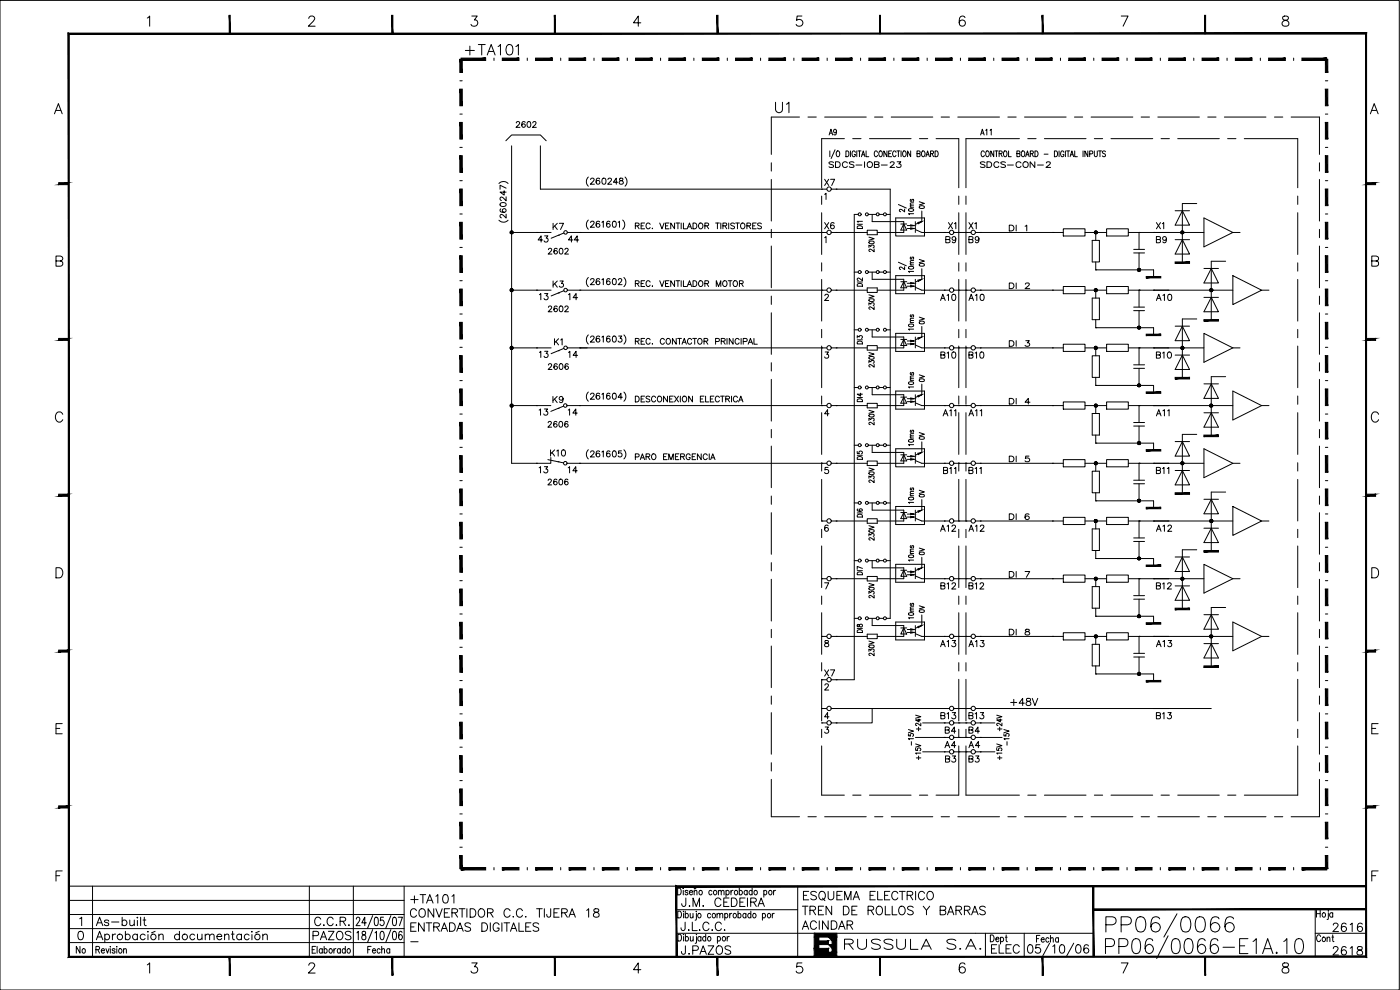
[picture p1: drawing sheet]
<svg xmlns="http://www.w3.org/2000/svg" width="420mm" height="297mm" viewBox="0 0 420 297" stroke-linecap="round" stroke-linejoin="round" font-family="sans-serif">
<defs><g id="words">
<text font-size="11" x="330.6" y="282.2">PP06/0066</text>
<g font-size="6.6">
<text x="138.3" y="17.6">+TA101</text>
<text x="231.4" y="34.9">U1</text>
<text x="252.2" y="286.1">RUSSULA S.A.</text>
</g>
<g font-size="6.2">
<text x="122.1" y="272.3">+TA101</text>
<text x="239.5" y="275.9">TREN DE ROLLOS Y BARRAS</text>
<text x="239.9" y="271.6">ESQUEMA ELECTRICO</text>
<text x="122.1" y="280.8">ENTRADAS DIGITALES</text>
<text x="122.1" y="276.6">CONVERTIDOR C.C. TIJERA 18</text>
</g>
<g font-size="5.7">
<text x="268.5" y="64.9">2/</text>
<text x="302" y="213.1">+48V</text>
<text x="203.2" y="273">J.M. CEDEIRA</text>
<text x="27.5" y="279">As-built</text>
<text x="93.1" y="279">C.C.R.</text>
<text x="239.5" y="280.1">ACINDAR</text>
<text x="398.6" y="280.8">2616</text>
<text x="92.8" y="283.3">PAZOS</text>
<text x="203.2" y="287.5">J.PAZOS</text>
<text x="296.3" y="287.2">ELEC</text>
<text x="398.6" y="287.9">2618</text>
</g>
<g font-size="5.3">
<text x="164.7" y="70.2">K7</text>
<text x="268.5" y="82.2">2/</text>
<text x="164.7" y="87.5">K3</text>
<text x="160.5" y="108.7">13</text>
<text x="169.3" y="108.7">14</text>
<text x="160.5" y="125.9">13</text>
<text x="169.3" y="125.9">14</text>
<text x="160.5" y="143.2">13</text>
<text x="169.3" y="143.2">14</text>
<text x="281.2" y="195.4">A13</text>
<text x="289.6" y="195.4">A13</text>
<text x="345.7" y="195.4">A13</text>
<text x="282.6" y="230">B3</text>
<text x="289.6" y="230">B3</text>
<text x="21.5" y="287.2">No</text>
</g>
<g font-size="4.9">
<text x="153.5" y="39.5">2602</text>
<text x="247.6" y="41.6">A9</text>
<text x="293.2" y="41.6">A11</text>
<text x="247.6" y="51.5">SDCS-IOB-23</text>
<text x="293.2" y="51.5">SDCS-CON-2</text>
<text x="246.2" y="56.8">X7</text>
<text x="246.2" y="69.8">X6</text>
<text x="283.3" y="69.8">X1</text>
<text x="289.6" y="69.8">X1</text>
<text x="301.6" y="70.6">DI 1</text>
<text x="345.7" y="69.8">X1</text>
<text x="160.2" y="73.7">43</text>
<text x="163.3" y="77.6">2602</text>
<text x="169.3" y="73.7">44</text>
<text x="282.6" y="74.1">B9</text>
<text x="289.6" y="74.1">B9</text>
<text x="345.7" y="74.1">B9</text>
<text x="301.6" y="87.8">DI 2</text>
<text x="160.5" y="91">13</text>
<text x="163.3" y="94.9">2602</text>
<text x="169.3" y="91">14</text>
<text x="281.2" y="91.4">A10</text>
<text x="289.6" y="91.4">A10</text>
<text x="345.7" y="91.4">A10</text>
<text x="165.1" y="104.8">K1</text>
<text x="301.6" y="105.1">DI 3</text>
<text x="163.3" y="112.2">2606</text>
<text x="281.2" y="108.7">B10</text>
<text x="289.6" y="108.7">B10</text>
<text x="345.7" y="108.7">B10</text>
<text x="164.7" y="122.1">K9</text>
<text x="281.9" y="125.9">A11</text>
<text x="289.6" y="125.9">A11</text>
<text x="301.6" y="122.4">DI 4</text>
<text x="345.7" y="125.9">A11</text>
<text x="163.3" y="129.5">2606</text>
<text x="164" y="137.9">K10</text>
<text x="275.2" y="135.1" transform="rotate(-90 275.2 135.1)">10ms</text>
<text x="281.9" y="143.2">B11</text>
<text x="289.6" y="143.2">B11</text>
<text x="301.6" y="139.7">DI 5</text>
<text x="345.7" y="143.2">B11</text>
<text x="163.3" y="146.8">2606</text>
<text x="275.2" y="152.4" transform="rotate(-90 275.2 152.4)">10ms</text>
<text x="281.2" y="160.5">A12</text>
<text x="289.6" y="160.5">A12</text>
<text x="301.6" y="157">DI 6</text>
<text x="345.7" y="160.5">A12</text>
<text x="275.2" y="169.7" transform="rotate(-90 275.2 169.7)">10ms</text>
<text x="281.2" y="177.8">B12</text>
<text x="289.6" y="177.8">B12</text>
<text x="345.7" y="177.8">B12</text>
<text x="301.6" y="191.9">DI 8</text>
<text x="246.2" y="203.9">X7</text>
<text x="281.2" y="217">B13</text>
<text x="282.6" y="221.2">B4</text>
<text x="289.6" y="221.2">B4</text>
<text x="289.6" y="217">B13</text>
<text x="345.7" y="217">B13</text>
<text x="282.2" y="225.4">A4</text>
<text x="289.6" y="225.4">A4</text>
<text x="277.3" y="229.3" transform="rotate(-90 277.3 229.3)">+15V</text>
<text x="394.1" y="283.6">Cont</text>
</g>
<g font-size="4.4">
<text x="278.3" y="63.9" transform="rotate(-90 278.3 63.9)">0V</text>
<text x="263.2" y="76.9" transform="rotate(-90 263.2 76.9)">230V</text>
<text x="278.3" y="81.1" transform="rotate(-90 278.3 81.1)">0V</text>
<text x="263.2" y="94.2" transform="rotate(-90 263.2 94.2)">230V</text>
<text x="278.3" y="98.4" transform="rotate(-90 278.3 98.4)">0V</text>
<text x="263.2" y="111.5" transform="rotate(-90 263.2 111.5)">230V</text>
<text x="278.3" y="115.7" transform="rotate(-90 278.3 115.7)">0V</text>
<text x="263.2" y="128.8" transform="rotate(-90 263.2 128.8)">230V</text>
<text x="278.3" y="133" transform="rotate(-90 278.3 133)">0V</text>
<text x="263.2" y="146" transform="rotate(-90 263.2 146)">230V</text>
<text x="278.3" y="150.3" transform="rotate(-90 278.3 150.3)">0V</text>
<text x="263.2" y="163.3" transform="rotate(-90 263.2 163.3)">230V</text>
<text x="278.3" y="167.6" transform="rotate(-90 278.3 167.6)">0V</text>
<text x="301.6" y="174.3">DI 7</text>
<text x="263.2" y="180.6" transform="rotate(-90 263.2 180.6)">230V</text>
<text x="278.3" y="184.9" transform="rotate(-90 278.3 184.9)">0V</text>
<text x="263.2" y="197.9" transform="rotate(-90 263.2 197.9)">230V</text>
<text x="303.7" y="224.7" transform="rotate(-90 303.7 224.7)">-15V</text>
</g>
<text font-size="2.6" x="122.1" y="283.6">-</text>
</g></defs>
<!-- layer: 2 -->
<g fill="none" stroke="#000" stroke-width=".3">
<path d="M168.3 17.4v.7M178.3 17.4v.7M188.3 17.4v.7M198.2 17.4v.7M208.2 17.4v.7M218.3 17.4v.7M228.3 17.4v.7M238.3 17.4v.7M248.2 17.4v.7M258.3 17.4v.7M268.3 17.4v.7M278.3 17.4v.7"/>
<path d="M288.2 17.4v.7M298.2 17.4v.7M308.3 17.4v.7M318.3 17.4v.7M328.3 17.4v.7M338.2 17.4v.7M348.2 17.4v.7M358.3 17.4v.7M368.3 17.4v.7M378.2 17.4v.7M388.2 17.4v.7M398.1 17.4v.7"/>
<path d="M138 24.2h.7M138 34.2h.7M397.8 24.2h.7M397.8 34.2h.7M138 44.2h.7M138 54.2h.7M149.7 55.1a1.88 1.88 0 0 1 2.8 0M151.3 57.2v1.3l-1.2-.9h1.8M151.8 42.2l1.7-1.7h8.7l1.7 1.7M151.9 59v1.3l-.9-.9-.6-.3-.3 .4v.3l.4 .3M151.9 56.5l-1.8-.9v1.2M153.5 43.8v95.2h7.5"/>
<path d="M162.2 43.8v13h84.4M176.6 53.1a1.87 1.87 0 0 0 0 2.8M177.2 53.9l.4-.4h.4l.3 .3-.2 .6-.9 .9h1.2M180 53.7l-.4-.2a.87 .87 0 0 0-.8 .9 .87 .87 0 0 0 1 .8 .58 .58 0 0 0 0-1 .58 .58 0 0 0-.9 .5M180.9 53.5h.2a.93 .93 0 0 1 .8 .9 .93 .93 0 0 1-.8 .9 1.19 1.19 0 0 1-.2-1.8zM182.5 53.9l.3-.4h.5l.2 .3-.2 .6-.9 .9h1.2M185.4 54.7h-1.3l.9-1.2v1.8M186 53.5v.5a.75 .75 0 0 1 .9 .3 .75 .75 0 0 1 0 .9h-.9a.75 .75 0 0 1 0-.9 .75 .75 0 0 1 .9-.3v-.5zM187.6 53.1a1.87 1.87 0 0 1 0 2.8M397.8 44.2h.7M397.8 54.2h.7M138 64.2h.7"/>
<path d="M138 74.2h.7M149.7 66.1a1.88 1.88 0 0 0 2.8 0M150.2 61l.6-.2a.78 .78 0 0 1 1.1 .7 .99 .99 0 0 1-1 .5 .99 .99 0 0 1-.8-.7zM150.3 62.7l-.2 .3a.96 .96 0 0 0 .9 .7 .96 .96 0 0 0 .9-.6 .55 .55 0 0 0-.6-.5 .55 .55 0 0 0-.5 .5 .55 .55 0 0 0 .5 .6M151.9 64.2v1.2l-.9-.8-.6-.3-.3 .4v.3l.4 .3M153.5 69.8h7.6M174 69.8h72.6M176.6 66a1.88 1.88 0 0 0 0 2.8M177.2 66.8l.4-.4h.4l.3 .3-.2 .6-.9 .9h1.2M180 66.6l-.1-.2a.89 .89 0 0 0-1.1 .7 .89 .89 0 0 0 .7 1.1 .57 .57 0 0 0 .5-.6 .57 .57 0 0 0-.5-.5 .57 .57 0 0 0-.6 .5M180.6 66.7l.5-.3v1.8M183 66.6l-.3-.2a.97 .97 0 0 0-.7 .8 .97 .97 0 0 0 .6 1 .55 .55 0 0 0 .5-.6 .55 .55 0 0 0-.5-.5 .55 .55 0 0 0-.6 .5"/>
<path d="M184 66.4h.3a.95 .95 0 0 1 .7 .9 .95 .95 0 0 1-.7 .9 1.17 1.17 0 0 1-.3-1.8zM185.5 66.7l.4-.3v1.8M186.9 66a1.8 1.8 0 0 1 0 2.8M190.7 67.8l.9-.1 .1-.6-1-.2v1.8M191.2 67.8l.6 .9M192.4 67.8h.6M193.5 66.9h-1.1v1.8h1.1M195.1 67.3a.69 .69 0 0 0-.9-.3 .69 .69 0 0 0-.3 1 .63 .63 0 0 0 .5 .7 .63 .63 0 0 0 .7-.5M195.7 68.6h.2zM198 66.9l.7 1.8 .6-1.8M199.7 67.8h.7M200.8 66.9h-1.1v1.8h1.1"/>
<path d="M202.4 66.9v1.8l-1.1-1.8v1.8M202.9 66.9h1.1M203.5 66.9v1.8M204.4 66.9v1.8M205.1 66.9v1.8h1M206.2 68.7l.7-1.8 .7 1.8M206.5 68.1h.8M208 66.9a.93 .93 0 0 1 1.1 .5 .93 .93 0 0 1-.3 1.2l-.8 .1zM209.8 67.2a.75 .75 0 0 1 1.2 .6 .75 .75 0 0 1-1.2 .6l-.2-.4zM211.5 67.8l1-.1 .1-.6-1.1-.2v1.8M212.1 67.8l.6 .9M214.8 66.9h1.1"/>
<path d="M215.3 66.9v1.8M216.3 66.9v1.8M217 67.8l1-.1v-.7l-1-.1v1.8M217.6 67.8l.5 .9M218.7 66.9v1.8M220.4 67.2l-.4-.3-.7 .3 .2 .4 .8 .4 .1 .4-.4 .3-.7-.3M220.8 66.9h1.1M221.3 66.9v1.8M222.4 67.2a.75 .75 0 0 1 1.2 .6 .75 .75 0 0 1-1.2 .6l-.2-.4zM224.2 67.8l.9-.1 .1-.6-1-.2v1.8M224.7 67.8l.6 .9M225.9 67.8h.6"/>
<path d="M226.9 66.9h-1v1.8h1M228.5 67.2l-.4-.3-.6 .1v.6l.9 .4 .1 .4-.4 .3-.7-.3M287.7 69.8h2.2M294.2 69.8h24.9M319.1 68.7h6.5v2.1h-6.5zM325.6 69.8h6.5M327.8 72.1h2.1v6.5h-2.1zM328.8 69.8v2.3M328.8 78.6v2.4h17.4v2.2M332.1 68.7h6.5v2.1h-6.5zM338.6 69.8h22.7M340.2 75.9h3.3"/>
<path d="M340.2 74.8h3.3M341.8 69.8v5M341.8 75.9v5.1M352.7 71.9h4.3M352.7 63.2h4.3M354.8 71.9l2.2 4.3h-4.3zM354.8 63.2l2.2 4.3h-4.3zM359.2 61.1h-4.4v17.7M361.3 65.4l8.7 4.4-8.7 4.3zM367.8 78.4h-4.3v17.7M370 69.8h2.2M397.8 64.2h.7"/>
<path d="M397.8 74.2h.7M138 84.2h.7M138 94.2h.7M153.5 87.1h7.6M174 87.1h74.1M176.6 83.3a1.88 1.88 0 0 0 0 2.7M177.2 84l.4-.4 .5 .1 .2 .2-.2 .7-.9 .8h1.2M180 83.8l-.1-.1a.89 .89 0 0 0-1.1 .6 .89 .89 0 0 0 .7 1.1 .57 .57 0 0 0 .5-.5 .57 .57 0 0 0-.5-.6 .57 .57 0 0 0-.6 .5M180.6 83.9l.5-.3v1.8M183 83.8l-.3-.2a.97 .97 0 0 0-.7 .9 .97 .97 0 0 0 .6 .9 .55 .55 0 0 0 .5-.5 .55 .55 0 0 0-.5-.6 .55 .55 0 0 0-.6 .5M184 83.7l.3-.1a.95 .95 0 0 1 .7 .9 .95 .95 0 0 1-.7 .9 1.17 1.17 0 0 1-.3-1.7zM185.6 84l.3-.4 .5 .1 .2 .2-.2 .7-.9 .8h1.2"/>
<path d="M187.2 83.3a1.88 1.88 0 0 1 0 2.7M190.7 85.1l.9-.1 .1-.6-1-.2v1.8M191.2 85.1l.6 .9M192.4 85.1h.6M193.5 84.2h-1.1v1.8h1.1M195.1 84.7a.69 .69 0 0 0-.9-.4 .69 .69 0 0 0-.3 1 .63 .63 0 0 0 .5 .7 .63 .63 0 0 0 .7-.5M195.7 85.9h.2zM198 84.2l.7 1.8 .6-1.8M199.7 85.1h.7M200.8 84.2h-1.1v1.8h1.1M202.4 84.2v1.8l-1.1-1.8v1.8M202.9 84.2h1.1"/>
<path d="M203.5 84.2v1.8M204.4 84.2v1.8M205.1 84.2v1.8h1M206.2 86l.7-1.8 .7 1.8M206.5 85.4h.8M208 84.2a.93 .93 0 0 1 1.1 .5 .93 .93 0 0 1-.3 1.2l-.8 .1zM209.8 84.5a.75 .75 0 0 1 1.2 .6 .75 .75 0 0 1-1.2 .6l-.2-.4zM211.5 85.1l1-.1 .1-.6-1.1-.2v1.8M212.1 85.1l.6 .9M215 86v-1.8l.6 1.8 .7-1.8v1.8M217 84.5a.82 .82 0 0 1 1.2 .2 .82 .82 0 0 1-.3 1.2 .83 .83 0 0 1-1-.4 .83 .83 0 0 1 .1-1zM218.5 84.2h1.2"/>
<path d="M219.1 84.2v1.8M220.2 84.5a.8 .8 0 0 1 1.1 .1 .8 .8 0 0 1-.1 1.1 .8 .8 0 0 1-1.1-.1 .8 .8 0 0 1 .1-1.1zM221.9 85.1l1-.1 .1-.6-1.1-.2v1.8M222.5 85.1l.6 .9M249.4 87.1h1.6M287.7 87.1h2.2M294.2 87.1h24.9M319.1 86h6.5v2.1h-6.5zM325.6 87.1h6.5M327.8 89.4h2.1v6.5h-2.1zM328.8 87.1v2.3M328.8 95.9v2.4h17.4v2.2"/>
<path d="M332.1 86h6.5v2.1h-6.5zM338.6 87.1h31.4M340.2 92.1h3.3M340.2 93.2h3.3M341.8 87.1v5M341.8 93.2v5.1M352.7 97.9h4.3M354.8 97.9l2.2 4.3h-4.3zM359.2 95.7h-4.4v17.7M361.3 80.5h4.4M361.3 89.2h4.4M363.5 80.5l2.2 4.4h-4.4z"/>
<path d="M363.5 89.2l2.2 4.3h-4.4zM370 82.7l8.6 4.4-8.6 4.3zM378.6 87.1h2.2M397.8 84.2h.7M397.8 94.2h.7M138 104.2h.7M138 114.2h.7M153.5 104.4h7.6M174 104.4h74.1M176.6 100.5a1.88 1.88 0 0 0 0 2.7M176.6 117.6a1.88 1.88 0 0 0 0 2.8M177.2 101.2l.4-.4h.4l.3 .4-.2 .6-.9 .8h1.2"/>
<path d="M177.2 118.4l.4-.4h.4l.3 .3-.2 .6-.9 .9h1.2M180 101.1l-.1-.2a.89 .89 0 0 0-1.1 .7 .89 .89 0 0 0 .7 1 .57 .57 0 0 0 .5-.5 .57 .57 0 0 0-.5-.6 .57 .57 0 0 0-.6 .6M180 118.2l-.4-.2a.87 .87 0 0 0-.8 .9 .87 .87 0 0 0 1 .8 .58 .58 0 0 0 0-1 .58 .58 0 0 0-.9 .5M180.6 101.2l.5-.4v1.8M180.6 118.3l.5-.3v1.8M183 101.1l-.3-.3a.97 .97 0 0 0-.7 .9 .97 .97 0 0 0 .6 .9 .55 .55 0 0 0 .5-.5 .55 .55 0 0 0-.5-.6 .55 .55 0 0 0-.6 .6M183 118.2l-.3-.2a.96 .96 0 0 0-.7 .8 .96 .96 0 0 0 .6 1 .55 .55 0 0 0 .5-.6 .55 .55 0 0 0-.5-.5 .55 .55 0 0 0-.6 .5M184 100.9l.3-.1a.95 .95 0 0 1 .7 .9 .95 .95 0 0 1-.7 .9 1.17 1.17 0 0 1-.3-1.7zM184 118.1l.3-.1a.95 .95 0 0 1 .7 .9 .95 .95 0 0 1-.7 .9 1.17 1.17 0 0 1-.3-1.7zM185.7 100.8h.9l-.5 .7a.6 .6 0 0 1 .5 1 .6 .6 0 0 1-1.1-.2M186.8 119.2h-1.3l.9-1.2v1.8M187.2 100.5a1.88 1.88 0 0 1 0 2.7"/>
<path d="M187.2 117.6a1.88 1.88 0 0 1 0 2.8M190.7 118.9a.93 .93 0 0 1 1.1 .4 .93 .93 0 0 1-.3 1.2l-.8 .1zM190.7 102.4l.9-.1 .1-.6-1-.2v1.8M191.2 102.4l.6 .9M192.4 119.7h.6M192.4 102.4h.6M193.5 118.9h-1.1v1.7h1.1M193.5 101.5h-1.1v1.8h1.1M195 119.1l-.4-.2-.7 .2 .2 .4 .8 .5 .1 .3-.4 .3-.7-.3M195.1 102a.63 .63 0 0 0-.7-.5 .63 .63 0 0 0-.5 .7v.4a.63 .63 0 0 0 .5 .7 .63 .63 0 0 0 .7-.4M195.7 103.2h.2zM196.8 119.3a.63 .63 0 0 0-.8-.4 .63 .63 0 0 0-.5 .6v.5a.63 .63 0 0 0 .6 .6 .63 .63 0 0 0 .7-.4"/>
<path d="M197.6 118.9a.81 .81 0 0 1 1 .8 .81 .81 0 0 1-1 .8l-.3-.5zM199.4 102a.63 .63 0 0 0-.7-.5 .63 .63 0 0 0-.5 .7v.4a.63 .63 0 0 0 .5 .7 .63 .63 0 0 0 .7-.4M200.1 101.8l.1-.2a.81 .81 0 0 1 1 .8 .81 .81 0 0 1-1 .8l-.3-.6zM200.3 118.9v1.7l-1.2-1.7v1.7M201 119.7h.6M202.1 118.9h-1.1v1.7h1.1M202.4 118.9l1.2 1.7M202.9 101.5v1.8l-1.1-1.8v1.8M203.4 101.5h1.1M203.6 118.9l-1.2 1.7M203.9 101.5v1.8M204.2 118.9v1.7"/>
<path d="M204.7 103.3l.7-1.8 .6 1.8M204.9 119.1l.2-.2a.81 .81 0 0 1 1 .8 .81 .81 0 0 1-1 .8l-.3-.5zM204.9 102.7h.8M207.6 102a.63 .63 0 0 0-.8-.5 .63 .63 0 0 0-.5 .7v.4a.63 .63 0 0 0 .6 .7 .63 .63 0 0 0 .7-.4M207.8 118.9v1.7l-1.1-1.7v1.7M207.9 101.5h1.1M208.5 101.5v1.8M209.5 101.8l.2-.2a.81 .81 0 0 1 1 .8 .81 .81 0 0 1-1 .8l-.3-.6zM210.2 119.7h.7M211.3 118.9h-1.1v1.7h1.1M211.3 102.4l1-.1v-.6l-1-.2v1.8M211.8 118.9v1.7h1"/>
<path d="M211.8 102.4l.6 .9M213.2 119.7h.6M214.2 118.9h-1v1.7h1M214.8 102.5l.9-.1 .1-.7-1-.2v1.8M215.9 119.3a.63 .63 0 0 0-.7-.4 .63 .63 0 0 0-.5 .6v.5a.63 .63 0 0 0 .5 .6 .63 .63 0 0 0 .7-.4M216.2 118.9h1.2M216.5 102.4l1-.1 .1-.6-1.1-.2v1.8M216.8 118.9v1.7M217 102.4l.6 .9M217.8 119.7l1-.1 .1-.6-1.1-.1v1.7M218.2 101.5v1.8M218.4 119.7l.5 .9"/>
<path d="M219.5 118.9v1.7M220 101.5v1.8l-1.1-1.8v1.8M221.3 119.3a.63 .63 0 0 0-.7-.4 .63 .63 0 0 0-.5 .6v.5a.63 .63 0 0 0 .5 .6 .63 .63 0 0 0 .7-.4M221.8 102a.63 .63 0 0 0-.7-.5 .63 .63 0 0 0-.5 .7v.4a.63 .63 0 0 0 .5 .7 .63 .63 0 0 0 .7-.4M222.4 101.5v1.8M223.1 102.5l1-.1 .1-.7-1.1-.2v1.8M224.5 103.3l.7-1.8 .7 1.8M224.8 102.7h.8M226.3 101.5v1.8h1M249.4 104.4h1.6M287.7 104.4h2.2M294.2 104.4h24.9"/>
<path d="M319.1 103.3h6.5v2.1h-6.5zM325.6 104.4h6.5M327.8 106.8h2.1v6.4h-2.1zM328.8 104.4v2.4M328.8 113.2v2.4h17.4v2.2M332.1 103.3h6.5v2.1h-6.5zM338.6 104.4h22.7M340.2 109.5h3.3M340.2 110.5h3.3M341.8 104.4v5.1M341.8 110.5v5.1M352.7 106.5h4.3"/>
<path d="M354.8 106.5l2.2 4.4h-4.3zM361.3 100l8.7 4.4-8.7 4.3zM361.3 115.2h4.4M363.5 115.2l2.2 4.3h-4.4zM367.8 113h-4.3v17.8M370 104.4h2.2M397.8 104.2h.7M397.8 114.2h.7M138 124.2h.7M138 134.2h.7M153.5 121.7h7.5M173.9 121.7h74.2"/>
<path d="M173.9 139h74.2M176.6 134.9a1.88 1.88 0 0 0 0 2.8M177.2 135.7l.4-.4h.4l.3 .3-.2 .7-.9 .8h1.2M180 135.5l-.4-.2a.87 .87 0 0 0-.8 .9 .87 .87 0 0 0 1 .8 .58 .58 0 0 0 0-1 .58 .58 0 0 0-.9 .5M180.6 135.6l.5-.3v1.8M183 135.5l-.3-.2a.96 .96 0 0 0-.7 .9 .96 .96 0 0 0 .6 .9 .55 .55 0 0 0 .5-.6 .55 .55 0 0 0-.5-.5 .55 .55 0 0 0-.6 .5M184 135.4l.3-.1a.95 .95 0 0 1 .7 .9 .95 .95 0 0 1-.7 .9 1.17 1.17 0 0 1-.3-1.7zM186.5 135.3h-.8l-.1 .7a.64 .64 0 0 1 .9 0 .64 .64 0 0 1-.1 1 .64 .64 0 0 1-.9-.2M187.2 134.9a1.88 1.88 0 0 1 0 2.8M190.7 137.1l.9-.1 .1-.7-1-.1v1.7M192.2 137.9l.6-1.7 .7 1.7M192.4 137.4h.8"/>
<path d="M193.9 137l1-.1v-.6l-1-.1v1.7M194.4 137l.6 .9M195.7 136.4l.2-.1a.81 .81 0 0 1 1 .7 .81 .81 0 0 1-1 .8l-.4-.5zM199.1 137h.7M200.2 136.2h-1.1v1.7h1.1M200.7 137.9v-1.7l.7 1.7 .7-1.7v1.7M202.7 137h.7M203.8 136.2h-1.1v1.7h1.1M204.3 137l1-.1 .1-.6-1.1-.1v1.7M204.9 137l.5 .9M207.1 136.6a.63 .63 0 0 0-.7-.4 .63 .63 0 0 0-.5 .6v.5a.61 .61 0 0 0 .6 .6 .61 .61 0 0 0 .6-.6h-.3M207.7 137h.7"/>
<path d="M208.8 136.2h-1.1v1.7h1.1M210.4 136.2v1.7l-1.1-1.7v1.7M212.3 136.6a.63 .63 0 0 0-.8-.4 .63 .63 0 0 0-.5 .6v.5a.63 .63 0 0 0 .6 .6 .63 .63 0 0 0 .7-.4M212.9 136.2v1.7M213.3 137.9l.6-1.7 .7 1.7M213.5 137.4h.8M221.7 120.6l.6-1.7 .7 1.7M221.9 120h.9M249.4 121.7h1.6M249.4 139h1.6M287.7 121.7h2.2M287.7 139h2.2"/>
<path d="M294.2 121.7h24.9M294.2 139h24.9M319.1 137.9h6.5v2.2h-6.5zM319.1 120.6h6.5v2.2h-6.5zM325.6 121.7h6.5M325.6 139h6.5M327.8 124.1h2.1v6.4h-2.1zM328.8 121.7v2.4M328.8 130.5v2.5h17.4v2.1M328.8 139v2.4M332.1 137.9h6.5v2.2h-6.5zM332.1 120.6h6.5v2.2h-6.5z"/>
<path d="M338.6 121.7h31.4M338.6 139h22.7M340.2 126.8h3.3M340.2 127.8h3.3M341.8 121.7v5.1M341.8 127.8v5.2M341.8 139v5.1M352.7 132.5h4.3M354.8 132.5l2.2 4.3h-4.3zM359.2 130.3h-4.4v17.8M361.3 134.6l8.7 4.4-8.7 4.3zM361.3 123.9h4.4"/>
<path d="M363.5 123.9l2.2 4.3h-4.4zM370 139h2.2M378.6 121.7l-8.6 4.3v-8.7l8.6 4.4h2.2M397.8 124.2h.7M397.8 134.2h.7M138 144.2h.7M138 154.2h.7M246.6 156.3h1.5M249.4 156.3h1.6M287.7 156.3h2.2M294.2 156.3h24.9M319.1 155.2h6.5v2.2h-6.5z"/>
<path d="M325.6 156.3h6.5M327.8 141.4h2.1v6.5h-2.1zM327.8 158.7h2.1v6.5h-2.1zM328.8 147.9v2.4h17.4v2.1M328.8 156.3v2.4M332.1 155.2h6.5v2.2h-6.5zM338.6 156.3h31.4M340.2 144.1h3.3M340.2 145.1h3.3M341.8 145.1v5.2M341.8 156.3v5.1M352.7 141.2h4.3"/>
<path d="M354.8 141.2l2.2 4.3h-4.3zM361.3 158.5h4.4M361.3 149.8h4.4M363.5 149.8l2.2 4.4h-4.4zM363.5 158.5l2.2 4.3h-4.4zM367.8 147.6h-4.3v17.8M370 152l8.6 4.3-8.6 4.3zM378.6 156.3h2.2M397.8 144.2h.7M397.8 154.2h.7M138 164.2h.7M138 174.2h.7"/>
<path d="M246.6 173.6h1.5M249.4 173.6h1.6M287.7 173.6h2.2M294.2 173.6h24.9M319.1 172.5h6.5v2.2h-6.5zM325.6 173.6h6.5M327.8 176h2.1v6.5h-2.1zM328.8 165.2v2.4h17.4v2.1M328.8 173.6v2.4M332.1 172.5h6.5v2.2h-6.5zM338.6 173.6h22.7M340.2 178.7h3.3"/>
<path d="M340.2 179.8h3.3M340.2 161.4h3.3M340.2 162.5h3.3M341.8 162.5v5.1M341.8 173.6v5.1M341.8 179.8v5.1M352.7 175.8h4.3M352.7 167.1h4.3M354.8 175.8l2.2 4.3h-4.3zM354.8 167.1l2.2 4.4h-4.3zM359.2 165h-4.4v17.7M361.3 169.3l8.7 4.3-8.7 4.4z"/>
<path d="M370 173.6h2.2M397.8 164.2h.7M397.8 174.2h.7M138 184.2h.7M138 194.2h.7M246.6 191h1.5M249.4 191h1.6M287.7 191h2.2M294.2 191h24.9M319.1 189.9h6.5v2.1h-6.5zM325.6 191h6.5M327.8 193.3h2.1v6.5h-2.1z"/>
<path d="M328.8 182.5v2.4h17.4v2.2M328.8 191v2.3M328.8 199.8v2.4h17.4v2.2M332.1 189.9h6.5v2.1h-6.5zM338.6 191h31.4M340.2 196h3.3M340.2 197.1h3.3M341.8 191v5M341.8 197.1v5.1M361.3 193.1h4.4M361.3 184.4h4.4M363.5 184.4l2.2 4.4h-4.4z"/>
<path d="M363.5 193.1l2.2 4.3h-4.4zM367.8 182.3h-4.3v17.8M378.6 191l-8.6 4.3v-8.7l8.6 4.4h2.2M397.8 184.2h.7M397.8 194.2h.7M138 204.2h.7M138 214.2h.7M246.6 212.6h1.5M246.6 216.9h1.5M249.4 212.6h1.6M249.4 216.9h1.6M287.7 212.6h2.2"/>
<path d="M287.7 216.9h2.2M294.2 212.6h69.3M397.8 204.2h.7M397.8 214.2h.7M138 224.2h.7M138 234.2h.7M287.7 225.6h2.2M287.7 221.3h2.2M397.8 224.2h.7M397.8 234.2h.7M138 244.2h.7M138 254.2h.7"/>
<path d="M397.8 244.2h.7M397.8 254.2h.7M138.4 260.3v.7M148.3 260.3v.7M158.2 260.3v.7M168.3 260.3v.7M178.3 260.3v.7M188.3 260.3v.7M198.2 260.3v.7M208.2 260.3v.7M218.3 260.3v.7M228.3 260.3v.7"/>
<path d="M238.3 260.3v.7M248.2 260.3v.7M258.3 260.3v.7M268.3 260.3v.7M278.3 260.3v.7M288.2 260.3v.7M298.2 260.3v.7M308.3 260.3v.7M318.3 260.3v.7M328.3 260.3v.7M338.2 260.3v.7M348.2 260.3v.7"/>
<path d="M358.3 260.3v.7M368.3 260.3v.7M378.2 260.3v.7M388.2 260.3v.7M397.8 260.6h.7M245.7 281.2v1.1M245.7 283.4v1.2"/>
<circle cx="248.8" cy="87" r=".66"/>
<circle cx="248.8" cy="104.4" r=".66"/>
<circle cx="248.8" cy="121.7" r=".66"/>
<circle cx="248.8" cy="139" r=".66"/>
<circle cx="248.8" cy="156.3" r=".66"/>
<circle cx="248.8" cy="173.6" r=".66"/>
<circle cx="248.8" cy="190.9" r=".66"/>
<circle cx="248.8" cy="216.9" r=".66"/>
<circle cx="248.8" cy="212.6" r=".66"/>
</g>
<g fill="#000" stroke="#000" stroke-width=".3">
<path d="M248.6 283.4h1.1v1.2zM248.6 281.2h1.1v1.1z"/>
<path d="M160.7 17.4v.7l5.1-.7zM160.7 18.1l5.1-.7v.7z"/>
<path d="M170.8 17.4v.7l5-.7zM170.8 18.1l5-.7v.7z"/>
<path d="M180.8 17.4v.7l5-.7zM180.8 18.1l5-.7v.7z"/>
<path d="M190.8 17.4v.7l4.9-.7zM190.8 18.1l4.9-.7v.7z"/>
<path d="M200.7 17.4v.7l5-.7zM200.7 18.1l5-.7v.7z"/>
<path d="M210.8 17.4v.7l5-.7zM210.8 18.1l5-.7v.7z"/>
<path d="M220.8 17.4v.7l5-.7zM220.8 18.1l5-.7v.7z"/>
<path d="M230.8 17.4v.7l5-.7zM230.8 18.1l5-.7v.7z"/>
<path d="M240.7 17.4v.7l5-.7zM240.7 18.1l5-.7v.7z"/>
<path d="M250.7 17.4v.7l5-.7zM250.7 18.1l5-.7v.7z"/>
<path d="M260.8 17.4v.7l5-.7zM260.8 18.1l5-.7v.7z"/>
<path d="M270.8 17.4v.7l5-.7zM270.8 18.1l5-.7v.7z"/>
<path d="M280.8 17.4v.7l4.9-.7zM280.8 18.1l4.9-.7v.7z"/>
<path d="M290.7 17.4v.7l5-.7zM290.7 18.1l5-.7v.7z"/>
<path d="M300.7 17.4v.7l5.1-.7zM300.7 18.1l5.1-.7v.7z"/>
<path d="M310.8 17.4v.7l5-.7zM310.8 18.1l5-.7v.7z"/>
<path d="M320.8 17.4v.7l5-.7zM320.8 18.1l5-.7v.7z"/>
<path d="M330.8 17.4v.7l4.9-.7zM330.8 18.1l4.9-.7v.7z"/>
<path d="M340.7 17.4v.7l5-.7zM340.7 18.1l5-.7v.7z"/>
<path d="M350.8 17.4v.7l5-.7zM350.8 18.1l5-.7v.7z"/>
<path d="M360.8 17.4v.7l5-.7zM360.8 18.1l5-.7v.7z"/>
<path d="M370.8 17.4v.7l5-.7zM370.8 18.1l5-.7v.7z"/>
<path d="M380.7 17.4v.7l5-.7zM380.7 18.1l5-.7v.7z"/>
<path d="M390.7 17.4v.7l7.4-.7zM390.7 18.1l7.4-.7v.7z"/>
<path d="M397.8 17.8l.7 3.9v-3.9zM397.8 17.8l.7 3.9h-.7z"/>
<path d="M138 26.7v5h.7zM138 26.7h.7v5z"/>
<path d="M138 17.8v3.9h.7zM138 17.8h.7v3.9z"/>
<path d="M397.8 26.7l.7 5v-5zM397.8 26.7l.7 5h-.7z"/>
<path d="M397.8 36.7l.7 5v-5zM397.8 36.7l.7 5h-.7z"/>
<path d="M138 46.7v5h.7zM138 46.7h.7v5z"/>
<path d="M138 36.7v5h.7zM138 36.7h.7v5z"/>
<path d="M397.8 46.7l.7 5v-5zM397.8 46.7l.7 5h-.7z"/>
<path d="M397.8 56.7l.7 5v-5zM397.8 56.7l.7 5h-.7z"/>
<path d="M138 66.7v5h.7zM138 66.7h.7v5z"/>
<path d="M138 56.7v5h.7zM138 56.7h.7v5z"/>
<path d="M153.1 69.8l.1 .2 .3-.2zM153.2 70l.3-.2-.2 .3zM153.5 69.8l-.2 .3 .2 .1z"/>
<path d="M153.3 69.4l.2 .4v-.5zM153.3 69.4l.2 .4-.3-.3zM153.2 69.5l-.1 .3h.4z"/>
<path d="M153.5 69.8v.4l.3-.1zM153.5 69.8l.4 .2-.1 .1zM153.5 69.8l.4 .2 .1-.2z"/>
<path d="M153.5 69.8h.5l-.1-.3zM153.8 69.4l.1 .1-.4 .3zM153.5 69.3v.5l.3-.4z"/>
<path d="M328.4 69.8l.1 .2 .3-.2zM328.5 70l.3-.2-.2 .3zM328.8 69.8l-.2 .3 .2 .1z"/>
<path d="M328.6 69.4l.2 .4v-.5zM328.6 69.4l.2 .4-.3-.3zM328.5 69.5l-.1 .3h.4z"/>
<path d="M328.8 69.8v.4l.3-.1zM328.8 69.8l.4 .2-.1 .1zM328.8 69.8l.4 .2 .1-.2z"/>
<path d="M328.8 69.8h.5l-.1-.3zM329.1 69.4l.1 .1-.4 .3zM328.8 69.3v.5l.3-.4z"/>
<path d="M352.7 78.6v.4l4.3-.4zM352.7 79l4.3-.4v.4z"/>
<path d="M354.4 69.8l.1 .2 .3-.2zM354.5 70l.3-.2-.2 .3zM354.8 69.8l-.2 .3 .2 .1z"/>
<path d="M354.6 69.4l.2 .4v-.5zM354.5 69.5l.1-.1 .2 .4zM354.5 69.5l-.1 .3h.4z"/>
<path d="M354.8 69.8v.4l.2-.1zM354.8 69.8l.4 .2-.2 .1zM354.8 69.8l.4 .2 .1-.2z"/>
<path d="M354.8 69.8h.5l-.1-.3zM355 69.4l.2 .1-.4 .3zM354.8 69.3v.5l.2-.4z"/>
<path d="M397.8 66.7l.7 5v-5zM397.8 66.7l.7 5h-.7z"/>
<path d="M397.8 76.7l.7 5v-5zM397.8 76.7l.7 5h-.7z"/>
<path d="M138 86.7v5h.7zM138 86.7h.7v5z"/>
<path d="M138 76.7v5h.7zM138 76.7h.7v5z"/>
<path d="M153.1 87.1l.1 .2 .3-.2zM153.2 87.3l.3-.2-.2 .3zM153.5 87.1l-.2 .3 .2 .1z"/>
<path d="M153.3 86.7l.2 .4v-.5zM153.3 86.7l.2 .4-.3-.2zM153.2 86.9l-.1 .2h.4z"/>
<path d="M153.5 87.1v.4l.3-.1zM153.5 87.1l.4 .2-.1 .1zM153.5 87.1l.4 .2 .1-.2z"/>
<path d="M153.5 87.1h.5l-.1-.2zM153.8 86.7l.1 .2-.4 .2zM153.5 86.6v.5l.3-.4z"/>
<path d="M328.4 87.1l.1 .2 .3-.2zM328.5 87.3l.3-.2-.2 .3zM328.8 87.1l-.2 .3 .2 .1z"/>
<path d="M328.6 86.7l.2 .4v-.5zM328.6 86.7l.2 .4-.3-.2zM328.5 86.9l-.1 .2h.4z"/>
<path d="M328.8 87.1v.4l.3-.1zM328.8 87.1l.4 .2-.1 .1zM328.8 87.1l.4 .2 .1-.2z"/>
<path d="M328.8 87.1h.5l-.1-.2zM329.1 86.7l.1 .2-.4 .2zM328.8 86.6v.5l.3-.4z"/>
<path d="M341.4 98.3l.1 .2 .3-.2zM341.5 98.5l.3-.2-.2 .4zM341.8 98.3l-.2 .4h.2z"/>
<path d="M341.4 81l.1 .2 .3-.2zM341.5 81.2l.3-.2-.2 .4zM341.8 81l-.2 .4h.2z"/>
<path d="M341.6 97.9l.2 .4v-.4zM341.5 98.1l.1-.2 .2 .4zM341.5 98.1l-.1 .2h.4z"/>
<path d="M341.8 98.3v.4h.3zM341.8 98.3l.4 .2-.1 .2zM341.8 98.3l.4 .2 .1-.2z"/>
<path d="M341.6 80.6l.2 .4v-.5zM341.5 80.8l.1-.2 .2 .4zM341.5 80.8l-.1 .2h.4z"/>
<path d="M341.8 81v.4h.3zM341.8 81l.4 .2-.1 .2zM341.8 81l.4 .2 .1-.2z"/>
<path d="M341.8 98.3h.5l-.1-.2zM342.1 97.9l.1 .2-.4 .2zM341.8 97.9v.4l.3-.4z"/>
<path d="M341.8 81h.5l-.1-.2zM342.1 80.6l.1 .2-.4 .2zM341.8 80.5v.5l.3-.4z"/>
<path d="M344 83v.4l4.4-.4zM344 83.4l4.4-.4v.4z"/>
<path d="M361.3 95.9v.4l4.4-.4zM361.3 96.3l4.4-.4v.4z"/>
<path d="M363.1 87.1v.2l.4-.2zM363.1 87.3l.4-.2-.2 .3zM363.5 87.1l-.2 .3 .2 .1z"/>
<path d="M363.3 86.7l.2 .4v-.5zM363.3 86.7l.2 .4-.4-.2zM363.1 86.9v.2h.4z"/>
<path d="M363.5 87.1v.4l.2-.1zM363.5 87.1l.4 .2-.2 .1zM363.5 87.1l.4 .2v-.2z"/>
<path d="M363.5 87.1h.4v-.2zM363.7 86.7l.2 .2-.4 .2zM363.5 86.6v.5l.2-.4z"/>
<path d="M397.8 86.7l.7 5v-5zM397.8 86.7l.7 5h-.7z"/>
<path d="M397.8 96.7l.7 5v-5zM397.8 96.7l.7 5h-.7z"/>
<path d="M138 106.7v5h.7zM138 106.7h.7v5z"/>
<path d="M138 96.7v5h.7zM138 96.7h.7v5z"/>
<path d="M153.1 104.4l.1 .2 .3-.2zM153.2 104.6l.3-.2-.2 .4zM153.5 104.4l-.2 .4h.2z"/>
<path d="M153.3 104l.2 .4v-.5zM153.3 104l.2 .4-.3-.2zM153.2 104.2l-.1 .2h.4z"/>
<path d="M153.5 104.4v.4h.3zM153.5 104.4l.4 .2-.1 .2zM153.5 104.4l.4 .2 .1-.2z"/>
<path d="M153.5 104.4h.5l-.1-.2zM153.8 104l.1 .2-.4 .2zM153.5 103.9v.5l.3-.4z"/>
<path d="M328.4 104.4l.1 .2 .3-.2zM328.5 104.6l.3-.2-.2 .4zM328.8 104.4l-.2 .4h.2z"/>
<path d="M328.6 104l.2 .4v-.5zM328.6 104l.2 .4-.3-.2zM328.5 104.2l-.1 .2h.4z"/>
<path d="M328.8 104.4v.4h.3zM328.8 104.4l.4 .2-.1 .2zM328.8 104.4l.4 .2 .1-.2z"/>
<path d="M328.8 104.4h.5l-.1-.2zM329.1 104l.1 .2-.4 .2zM328.8 103.9v.5l.3-.4z"/>
<path d="M341.4 115.6l.1 .3 .3-.3zM341.5 115.9l.3-.3-.2 .4zM341.8 115.6l-.2 .4 .2 .1z"/>
<path d="M341.6 115.3l.2 .3v-.4zM341.5 115.4l.1-.1 .2 .3zM341.5 115.4l-.1 .2h.4z"/>
<path d="M341.8 115.6v.5l.3-.1zM341.8 115.6l.4 .3-.1 .1zM341.8 115.6l.4 .3 .1-.3z"/>
<path d="M341.8 115.6h.5l-.1-.2zM342.1 115.3l.1 .1-.4 .2zM341.8 115.2v.4l.3-.3z"/>
<path d="M344 117.6v.4l4.4-.4zM344 118l4.4-.4v.4z"/>
<path d="M344 100.3v.4l4.4-.4zM344 100.7l4.4-.4v.4z"/>
<path d="M352.7 113.2v.5l4.3-.5zM352.7 113.7l4.3-.5v.5z"/>
<path d="M354.4 104.4l.1 .2 .3-.2zM354.5 104.6l.3-.2-.2 .4zM354.8 104.4l-.2 .4h.2z"/>
<path d="M354.6 104l.2 .4v-.5zM354.6 104l.2 .4-.3-.2zM354.5 104.2l-.1 .2h.4z"/>
<path d="M354.8 104.4v.4h.2zM354.8 104.4l.4 .2-.2 .2zM354.8 104.4l.4 .2 .1-.2z"/>
<path d="M354.8 104.4h.5l-.1-.2zM355 104l.2 .2-.4 .2zM354.8 103.9v.5l.2-.4z"/>
<path d="M397.8 106.7l.7 5v-5zM397.8 106.7l.7 5h-.7z"/>
<path d="M397.8 116.7l.7 5v-5zM397.8 116.7l.7 5h-.7z"/>
<path d="M138 126.7v5h.7zM138 126.7h.7v5z"/>
<path d="M138 116.7v5h.7zM138 116.7h.7v5z"/>
<path d="M153.1 121.7l.1 .2 .3-.2zM153.2 121.9l.3-.2-.2 .4zM153.5 121.7l-.2 .4h.2z"/>
<path d="M153.3 121.3l.2 .4v-.5zM153.3 121.3l.2 .4-.3-.2zM153.2 121.5l-.1 .2h.4z"/>
<path d="M153.5 121.7v.4h.3zM153.5 121.7l.4 .2-.1 .2zM153.5 121.7l.4 .2 .1-.2z"/>
<path d="M153.5 121.7h.5l-.1-.2zM153.8 121.3l.1 .2-.4 .2zM153.5 121.2v.5l.3-.4z"/>
<path d="M328.4 139l.1 .2 .3-.2zM328.5 139.2l.3-.2-.2 .4zM328.8 139l-.2 .4h.2z"/>
<path d="M328.4 121.7l.1 .2 .3-.2zM328.5 121.9l.3-.2-.2 .4zM328.8 121.7l-.2 .4h.2z"/>
<path d="M328.6 138.6l.2 .4v-.5zM328.6 138.6l.2 .4-.3-.2zM328.5 138.8l-.1 .2h.4z"/>
<path d="M328.8 139v.4h.3zM328.8 139l.4 .2-.1 .2zM328.8 139l.4 .2 .1-.2z"/>
<path d="M328.6 121.3l.2 .4v-.5zM328.6 121.3l.2 .4-.3-.2zM328.5 121.5l-.1 .2h.4z"/>
<path d="M328.8 121.7v.4h.3zM328.8 121.7l.4 .2-.1 .2zM328.8 121.7l.4 .2 .1-.2z"/>
<path d="M328.8 139h.5l-.1-.2zM329.1 138.6l.1 .2-.4 .2zM328.8 138.5v.5l.3-.4z"/>
<path d="M328.8 121.7h.5l-.1-.2zM329.1 121.3l.1 .2-.4 .2zM328.8 121.2v.5l.3-.4z"/>
<path d="M341.4 133l.1 .2 .3-.2zM341.5 133.2l.3-.2-.2 .3zM341.8 133l-.2 .3 .2 .1z"/>
<path d="M341.6 132.6l.2 .4v-.5zM341.5 132.7l.1-.1 .2 .4zM341.5 132.7l-.1 .3h.4z"/>
<path d="M341.8 133v.4l.3-.1zM341.8 133l.4 .2-.1 .1zM341.8 133l.4 .2 .1-.2z"/>
<path d="M341.8 133h.5l-.1-.3zM342.1 132.6l.1 .1-.4 .3zM341.8 132.5v.5l.3-.4z"/>
<path d="M344 134.9v.4l4.4-.4zM344 135.3l4.4-.4v.4z"/>
<path d="M354.4 139l.1 .2 .3-.2zM354.5 139.2l.3-.2-.2 .4zM354.8 139l-.2 .4h.2z"/>
<path d="M354.6 138.6l.2 .4v-.5zM354.5 138.8l.1-.2 .2 .4zM354.5 138.8l-.1 .2h.4z"/>
<path d="M354.8 139v.4h.2zM354.8 139l.4 .2-.2 .2zM354.8 139l.4 .2 .1-.2z"/>
<path d="M354.8 139h.5l-.1-.2zM355 138.6l.2 .2-.4 .2zM354.8 138.5v.5l.2-.4z"/>
<path d="M361.3 130.5v.5l4.4-.5zM361.3 131l4.4-.5v.5z"/>
<path d="M363.1 121.7v.2l.4-.2zM363.1 121.9l.4-.2-.2 .4zM363.5 121.7l-.2 .4h.2z"/>
<path d="M363.3 121.3l.2 .4v-.5zM363.3 121.3l.2 .4-.4-.2zM363.1 121.5v.2h.4z"/>
<path d="M363.5 121.7v.4h.2zM363.5 121.7l.4 .2-.2 .2zM363.5 121.7l.4 .2v-.2z"/>
<path d="M363.5 121.7h.4v-.2zM363.7 121.3l.2 .2-.4 .2zM363.5 121.2v.5l.2-.4z"/>
<path d="M397.8 126.7l.7 5v-5zM397.8 126.7l.7 5h-.7z"/>
<path d="M397.8 136.7l.7 5v-5zM397.8 136.7l.7 5h-.7z"/>
<path d="M138 146.7v5h.7zM138 146.7h.7v5z"/>
<path d="M138 136.7v5h.7zM138 136.7h.7v5z"/>
<path d="M328.4 156.3l.1 .2 .3-.2zM328.5 156.5l.3-.2-.2 .4zM328.8 156.3l-.2 .4h.2z"/>
<path d="M328.6 155.9l.2 .4v-.4zM328.6 155.9l.2 .4-.3-.2zM328.5 156.1l-.1 .2h.4z"/>
<path d="M328.8 156.3v.4h.3zM328.8 156.3l.4 .2-.1 .2zM328.8 156.3l.4 .2 .1-.2z"/>
<path d="M328.8 156.3h.5l-.1-.2zM329.1 155.9l.1 .2-.4 .2zM328.8 155.9v.4l.3-.4z"/>
<path d="M341.4 150.3l.1 .2 .3-.2zM341.5 150.5l.3-.2-.2 .3zM341.8 150.3l-.2 .3 .2 .1z"/>
<path d="M341.6 149.9l.2 .4v-.5zM341.5 150l.1-.1 .2 .4zM341.5 150l-.1 .3h.4z"/>
<path d="M341.8 150.3v.4l.3-.1zM341.8 150.3l.4 .2-.1 .1zM341.8 150.3l.4 .2 .1-.2z"/>
<path d="M341.8 150.3h.5l-.1-.3zM342.1 149.9l.1 .1-.4 .3zM341.8 149.8v.5l.3-.4z"/>
<path d="M344 152.2v.4l4.4-.4zM344 152.6l4.4-.4v.4z"/>
<path d="M352.7 147.9v.4l4.3-.4zM352.7 148.3l4.3-.4v.4z"/>
<path d="M363.1 156.3v.2l.4-.2zM363.1 156.5l.4-.2-.2 .4zM363.5 156.3l-.2 .4h.2z"/>
<path d="M363.3 155.9l.2 .4v-.4zM363.3 155.9l.2 .4-.4-.2zM363.1 156.1v.2h.4z"/>
<path d="M363.5 156.3v.4h.2zM363.5 156.3l.4 .2-.2 .2zM363.5 156.3l.4 .2v-.2z"/>
<path d="M363.5 156.3h.4v-.2zM363.7 155.9l.2 .2-.4 .2zM363.5 155.9v.4l.2-.4z"/>
<path d="M397.8 146.7l.7 5v-5zM397.8 146.7l.7 5h-.7z"/>
<path d="M397.8 156.7l.7 5v-5zM397.8 156.7l.7 5h-.7z"/>
<path d="M138 166.7v5h.7zM138 166.7h.7v5z"/>
<path d="M138 156.7v5h.7zM138 156.7h.7v5z"/>
<path d="M328.4 173.6l.1 .2 .3-.2zM328.5 173.8l.3-.2-.2 .4zM328.8 173.6l-.2 .4 .2 .1z"/>
<path d="M328.6 173.3l.2 .3v-.4zM328.6 173.3l.2 .3-.3-.2zM328.5 173.4l-.1 .2h.4z"/>
<path d="M328.8 173.6v.5l.3-.1zM328.8 173.6l.4 .2-.1 .2zM328.8 173.6l.4 .2 .1-.2z"/>
<path d="M328.8 173.6h.5l-.1-.2zM329.1 173.3l.1 .1-.4 .2zM328.8 173.2v.4l.3-.3z"/>
<path d="M341.4 167.6l.1 .2 .3-.2zM341.5 167.8l.3-.2-.2 .3zM341.8 167.6l-.2 .3 .2 .1z"/>
<path d="M341.6 167.2l.2 .4v-.5zM341.5 167.3l.1-.1 .2 .4zM341.5 167.3l-.1 .3h.4z"/>
<path d="M341.8 167.6v.4l.3-.1zM341.8 167.6l.4 .2-.1 .1zM341.8 167.6l.4 .2 .1-.2z"/>
<path d="M341.8 167.6h.5l-.1-.3zM342.1 167.2l.1 .1-.4 .3zM341.8 167.1v.5l.3-.4z"/>
<path d="M344 169.5v.5l4.4-.5zM344 170l4.4-.5v.5z"/>
<path d="M354.4 173.6l.1 .2 .3-.2zM354.5 173.8l.3-.2-.2 .4zM354.8 173.6l-.2 .4 .2 .1z"/>
<path d="M354.6 173.3l.2 .3v-.4zM354.6 173.3l.2 .3-.3-.2zM354.5 173.4l-.1 .2h.4z"/>
<path d="M354.8 173.6v.5l.2-.1zM354.8 173.6l.4 .2-.2 .2zM354.8 173.6l.4 .2 .1-.2z"/>
<path d="M354.8 173.6h.5l-.1-.2zM355 173.3l.2 .1-.4 .2zM354.8 173.2v.4l.2-.3z"/>
<path d="M361.3 165.2v.4l4.4-.4zM361.3 165.6l4.4-.4v.4z"/>
<path d="M397.8 166.7l.7 5v-5zM397.8 166.7l.7 5h-.7z"/>
<path d="M397.8 176.7l.7 5v-5zM397.8 176.7l.7 5h-.7z"/>
<path d="M138 186.7v5h.7zM138 186.7h.7v5z"/>
<path d="M138 176.7v5h.7zM138 176.7h.7v5z"/>
<path d="M328.4 191l.1 .2 .3-.2zM328.5 191.2l.3-.2-.2 .3zM328.8 191l-.2 .3 .2 .1z"/>
<path d="M328.6 190.6l.2 .4v-.5zM328.6 190.6l.2 .4-.3-.3zM328.5 190.7l-.1 .3h.4z"/>
<path d="M328.8 191v.4l.3-.1zM328.8 191l.4 .2-.1 .1zM328.8 191l.4 .2 .1-.2z"/>
<path d="M328.8 191h.5l-.1-.3zM329.1 190.6l.1 .1-.4 .3zM328.8 190.5v.5l.3-.4z"/>
<path d="M341.4 184.9l.1 .2 .3-.2zM341.5 185.1l.3-.2-.2 .3zM341.8 184.9l-.2 .3 .2 .1z"/>
<path d="M341.6 184.5l.2 .4v-.5zM341.5 184.7l.1-.2 .2 .4zM341.5 184.7l-.1 .2h.4z"/>
<path d="M341.8 184.9v.4l.3-.1zM341.8 184.9l.4 .2-.1 .1zM341.8 184.9l.4 .2 .1-.2z"/>
<path d="M341.8 184.9h.5l-.1-.2zM342.1 184.5l.1 .2-.4 .2zM341.8 184.4v.5l.3-.4z"/>
<path d="M344 186.8v.5l4.4-.5zM344 187.3l4.4-.5v.5z"/>
<path d="M352.7 182.5v.5l4.3-.5zM352.7 183l4.3-.5v.5z"/>
<path d="M361.3 199.8v.5l4.4-.5zM361.3 200.3l4.4-.5v.5z"/>
<path d="M363.1 191v.2l.4-.2zM363.1 191.2l.4-.2-.2 .3zM363.5 191l-.2 .3 .2 .1z"/>
<path d="M363.3 190.6l.2 .4v-.5zM363.3 190.6l.2 .4-.4-.3zM363.1 190.7v.3h.4z"/>
<path d="M363.5 191v.4l.2-.1zM363.5 191l.4 .2-.2 .1zM363.5 191l.4 .2v-.2z"/>
<path d="M363.5 191h.4v-.3zM363.7 190.6l.2 .1-.4 .3zM363.5 190.5v.5l.2-.4z"/>
<path d="M397.8 186.7l.7 5v-5zM397.8 186.7l.7 5h-.7z"/>
<path d="M397.8 196.7l.7 5v-5zM397.8 196.7l.7 5h-.7z"/>
<path d="M138 206.7v5h.7zM138 206.7h.7v5z"/>
<path d="M138 196.7v5h.7zM138 196.7h.7v5z"/>
<path d="M341.4 202.2l.1 .2 .3-.2zM341.5 202.4l.3-.2-.2 .4zM341.8 202.2l-.2 .4h.2z"/>
<path d="M341.6 201.8l.2 .4v-.5zM341.6 201.8l.2 .4-.3-.2zM341.5 202l-.1 .2h.4z"/>
<path d="M341.8 202.2v.4h.3zM341.8 202.2l.4 .2-.1 .2zM341.8 202.2l.4 .2 .1-.2z"/>
<path d="M341.8 202.2h.5l-.1-.2zM342.1 201.8l.1 .2-.4 .2zM341.8 201.7v.5l.3-.4z"/>
<path d="M344 204.2v.4l4.4-.4zM344 204.6l4.4-.4v.4z"/>
<path d="M397.8 206.7l.7 5v-5zM397.8 206.7l.7 5h-.7z"/>
<path d="M397.8 216.7l.7 5v-5zM397.8 216.7l.7 5h-.7z"/>
<path d="M138 226.7v5h.7zM138 226.7h.7v5z"/>
<path d="M138 216.7v5h.7zM138 216.7h.7v5z"/>
<path d="M397.8 226.7l.7 5v-5zM397.8 226.7l.7 5h-.7z"/>
<path d="M397.8 236.7l.7 5v-5zM397.8 236.7l.7 5h-.7z"/>
<path d="M138 246.7v5h.7zM138 246.7h.7v5z"/>
<path d="M138 236.7v5h.7zM138 236.7h.7v5z"/>
<path d="M397.8 246.7l.7 5v-5zM397.8 246.7l.7 5h-.7z"/>
<path d="M397.8 256.7l.7 3.9v-3.9zM397.8 256.7l.7 3.9h-.7z"/>
<path d="M138 256.7v3.9h.7zM138 256.7h.7v3.9z"/>
<path d="M138.4 261h7.4v-.7zM138.4 260.3h7.4l-7.4 .7z"/>
<path d="M150.7 261h5v-.7zM150.7 260.3h5l-5 .7z"/>
<path d="M160.7 261h5.1v-.7zM160.7 260.3h5.1l-5.1 .7z"/>
<path d="M170.8 261h5v-.7zM170.8 260.3h5l-5 .7z"/>
<path d="M180.8 261h5v-.7zM180.8 260.3h5l-5 .7z"/>
<path d="M190.8 261h4.9v-.7zM190.8 260.3h4.9l-4.9 .7z"/>
<path d="M200.7 261h5v-.7zM200.7 260.3h5l-5 .7z"/>
<path d="M210.8 261h5v-.7zM210.8 260.3h5l-5 .7z"/>
<path d="M220.8 261h5v-.7zM220.8 260.3h5l-5 .7z"/>
<path d="M230.8 261h5v-.7zM230.8 260.3h5l-5 .7z"/>
<path d="M240.7 261h5v-.7zM240.7 260.3h5l-5 .7z"/>
<path d="M250.7 261h5v-.7zM250.7 260.3h5l-5 .7z"/>
<path d="M260.8 261h5v-.7zM260.8 260.3h5l-5 .7z"/>
<path d="M270.8 261h5v-.7zM270.8 260.3h5l-5 .7z"/>
<path d="M280.8 261h4.9v-.7zM280.8 260.3h4.9l-4.9 .7z"/>
<path d="M290.7 261h5v-.7zM290.7 260.3h5l-5 .7z"/>
<path d="M300.7 261h5.1v-.7zM300.7 260.3h5.1l-5.1 .7z"/>
<path d="M310.8 261h5v-.7zM310.8 260.3h5l-5 .7z"/>
<path d="M320.8 261h5v-.7zM320.8 260.3h5l-5 .7z"/>
<path d="M330.8 261h4.9v-.7zM330.8 260.3h4.9l-4.9 .7z"/>
<path d="M340.7 261h5v-.7zM340.7 260.3h5l-5 .7z"/>
<path d="M350.8 261h5v-.7zM350.8 260.3h5l-5 .7z"/>
<path d="M360.8 261h5v-.7zM360.8 260.3h5l-5 .7z"/>
<path d="M370.8 261h5v-.7zM370.8 260.3h5l-5 .7z"/>
<path d="M380.7 261h5v-.7zM380.7 260.3h5l-5 .7z"/>
<path d="M390.7 261h7.4v-.7zM390.7 260.3h7.4l-7.4 .7z"/>
<path d="M245.7 281.2l-1.4 3.4h1.4zM244.3 281.2h1.4l-1.4 3.4z"/>
<path d="M245.7 282.3v1.1l2.9-1.1zM245.7 283.4l2.9-1.1v1.1z"/>
<path d="M244.3 286.8l4.3-2.2v2.2zM244.3 284.6v2.2l4.3-2.2z"/>
<path d="M249.7 281.2v4.5l1.4-4.5zM251.1 281.2v4.5h-1.4z"/>
<path d="M248.6 285.7l2.5 1.1v-1.1zM248.6 285.7l2.5 1.1h-2.5z"/>
</g>
<!-- layer: 25 -->
<g fill="none" stroke="#000" stroke-width=".3">
<path d="M246.6 41.6v14.7M246.6 58.8v2.5M249 45.3v1.7M250.6 44.9l-1.2 2.7M251 56.8h16.2v128.7h-1.2M251.2 45.4l.1-.1a.89 .89 0 0 1 .7 .9 .89 .89 0 0 1-.7 .8 1.19 1.19 0 0 1-.1-1.6zM253.9 45.3a.87 .87 0 0 1 .9 .9 .87 .87 0 0 1-.9 .8zM255.2 45.3v1.7M255.9 41.6h2.5M256.7 45.7a.52 .52 0 0 0-.6-.4 .52 .52 0 0 0-.4 .6v.4a.53 .53 0 0 0 .5 .7 .53 .53 0 0 0 .5-.7h-.3M257.1 45.3v1.7M257.5 45.3h.9"/>
<path d="M257.9 45.3v1.7M258.5 47l.6-1.7 .5 1.7M259.9 45.3v1.7h.8M260.9 41.6h12.5M263.4 45.7a.5 .5 0 0 0-.6-.4 .5 .5 0 0 0-.4 .6v.4a.51 .51 0 0 0 .3 .7 .51 .51 0 0 0 .7-.4M263.9 45.5l.3-.2a.9 .9 0 0 1 .6 .9 .9 .9 0 0 1-.6 .8l-.5-.7zM266.2 45.3v1.7l-.9-1.7v1.7M267.6 45.3h-.9v1.7M268.9 45.7a.52 .52 0 0 0-.6-.4 .52 .52 0 0 0-.4 .6v.4a.52 .52 0 0 0 .4 .7 .52 .52 0 0 0 .6-.4M269.2 45.3h.9M269.6 45.3v1.7M270.4 45.3v1.7"/>
<path d="M271.1 45.4l.2-.1a.89 .89 0 0 1 .7 .9 .89 .89 0 0 1-.7 .8 1.19 1.19 0 0 1-.2-1.6zM273.3 45.3v1.7l-.9-1.7v1.7M275.2 46.1l.8-.1 .1-.5-.9-.2v1.7l.9-.2v-.5l-.3-.2M275.9 41.6h2.5M276.8 45.4l.1-.1a.89 .89 0 0 1 .8 .9 .89 .89 0 0 1-.8 .8 1.19 1.19 0 0 1-.1-1.6zM277.9 47l.5-1.7 .5 1.7M278 46.4h.7M279.3 46.1l.7-.1 .1-.5-.8-.2v1.7M279.7 46.1l.5 .9M280.6 45.3a.87 .87 0 0 1 1 .9 .87 .87 0 0 1-1 .8zM280.9 41.6h6.8v14.7M287.7 58.8v2.5"/>
<path d="M295.4 45.7a.5 .5 0 0 0-.6-.4 .5 .5 0 0 0-.4 .6v.4a.51 .51 0 0 0 .4 .7 .51 .51 0 0 0 .6-.4M296.1 45.4l.1-.1a.89 .89 0 0 1 .7 .9 .89 .89 0 0 1-.7 .8 1.19 1.19 0 0 1-.1-1.6zM298.2 45.3v1.7l-.9-1.7v1.7M298.6 45.3h.9M299 45.3v1.7M299.8 46.1l.8-.1 .1-.5-.9-.2v1.7M301.4 45.4l.1-.1a.89 .89 0 0 1 .7 .9 .89 .89 0 0 1-.7 .8 1.19 1.19 0 0 1-.1-1.6zM302.7 45.3v1.7h.8M305.2 46.1l.8-.1v-.6l-.8-.1v1.7l.8-.1 .1-.5-.3-.3M306.7 45.4l.2-.1a.9 .9 0 0 1 .7 .9 .9 .9 0 0 1-.7 .8 1.14 1.14 0 0 1-.2-1.6zM307.8 47l.6-1.7 .5 1.7M309.2 46.1l.8-.1v-.6l-.8-.1v1.7"/>
<path d="M310.6 45.3a.87 .87 0 0 1 1 .9 .87 .87 0 0 1-1 .8zM316.4 45.3a.87 .87 0 0 1 1 .9 .87 .87 0 0 1-1 .8zM317.8 45.3v1.7M319.3 45.7a.5 .5 0 0 0-.6-.4 .5 .5 0 0 0-.4 .6v.4a.52 .52 0 0 0 .5 .7 .52 .52 0 0 0 .5-.7h-.3M319.7 45.3v1.7M320.1 45.3h.9M320.5 45.3v1.7M321.1 47l.6-1.7 .5 1.7M321.4 46.4h.6M322.5 45.3v1.7h.8M325 45.3v1.7M326.5 45.3v1.7l-.9-1.7v1.7"/>
<path d="M327 46.2l.8-.1v-.7l-.8-.1v1.7M328.4 45.3l.1 1.5 .3 .2 .5-.2v-1.5M329.6 45.3h1M330.1 45.3v1.7M331.8 45.5l-.4-.2-.6 .2 .2 .4 .5 .3a.48 .48 0 0 1 .2 .7 .48 .48 0 0 1-.7 0l-.2-.1M246.6 63.8v12.6M246.6 78.9v2.5M251 69.8h9.3M257.3 67.3h1.5M257.3 68a.88 .88 0 0 1 1-.3 .88 .88 0 0 1 .5 .9h-1.5zM257.6 64.3h-1.2v139.6h-5.4M258.8 66.4h-1.5l.3 .3"/>
<path d="M260.6 64.3h2.3M261.7 64.3v2.2h9.5v3.3h-7.9M266 64.3h1.2M268.8 65.4h8.7v5.4h-8.7zM270.3 67.2h1.8M271.2 67.2l.9 1.8h-1.8zM272.3 68.6h2M272.3 67.7h2M274.7 66.5v3.3M274.7 68.9l1.9 .9h6.8M276.6 63.3v3.2l-1.9 .8M287.7 63.8v12.6"/>
<path d="M287.7 78.9v2.5M246.6 83.8v12.5M246.6 98.8v2.5M251 87.1h9.3M256.4 81.6h1.2M256.4 99h1.2M257.3 84.6h1.5M257.3 85.3a.88 .88 0 0 1 1-.2 .88 .88 0 0 1 .5 .8h-1.5zM258.8 83.4v.8l-1.1-.8-.4 .3v.3l.3 .1M260.6 81.6h2.3M260.6 99h2.3M261.7 81.6v2.2h9.5v3.3h-7.9"/>
<path d="M261.7 99v2.1h9.5v3.3h-7.9M266 81.6h1.2M266 99h1.2M268.8 82.7h8.7v5.4h-8.7zM270.3 84.5h1.8M271.2 84.5l.9 1.8h-1.8zM272.3 85.9h2M272.3 85h2M272.7 97.4l.6-.2 .9 .2a.77 .77 0 0 1-.7 .8 .77 .77 0 0 1-.8-.5zM273.2 96.8h1M273.4 94.4l-.2 .3 .2 .4 .4-.6h.4l-.2 .6M274.2 98.7h-1.5l.3 .3"/>
<path d="M274.2 96.2h-.9l-.1 .3 .3 .3M274.2 95.5l-.9 .1-.1 .3 .3 .3M274.7 83.8v3.3M274.7 86.2l1.9 .9h6.8M276.6 80.6v3.2l-1.9 .8M276.6 97.9v3.2l-1.9 .8M287.7 83.8v12.5M287.7 98.8v2.5M246.6 103.8v12.5M246.6 118.8v2.5M251 104.4h9.3M256.4 116.3h1.2"/>
<path d="M257.3 101.4v-.7l.6 .4a.47 .47 0 0 1 .7-.4 .47 .47 0 0 1-.1 .8M257.3 102h1.5M257.3 119.3h1.5M257.3 102.6a.88 .88 0 0 1 1-.2 .88 .88 0 0 1 .5 .8h-1.5zM257.3 119.9a.88 .88 0 0 1 1-.2 .88 .88 0 0 1 .5 .8h-1.5zM258.3 118v.9l-1-.6h1.5M260.6 116.3h2.3M261.7 116.3v2.1h9.5v3.3h-7.9M266 116.3h1.2M268.8 100h8.7v5.4h-8.7zM268.8 117.3h8.7v5.5h-8.7zM270.3 119.2h1.8"/>
<path d="M270.3 101.8h1.8M271.2 101.8l.9 1.9h-1.8zM271.2 119.2l.9 1.8h-1.8zM272.3 119.6h2M272.3 103.2h2M272.3 102.3h2M272.7 114.7l.6-.2 .9 .2a.77 .77 0 0 1-.7 .8 .77 .77 0 0 1-.8-.5zM273.2 114.1h1M273.4 111.7l-.2 .3 .2 .4 .4-.6h.4l-.2 .6M274.2 116.1h-1.5l.3 .3M274.2 113.5h-.9l-.1 .3 .3 .3M274.2 112.8l-.9 .1-.1 .3 .3 .3"/>
<path d="M274.7 101.1v3.3M274.7 118.4v3.3M274.7 103.5l1.9 .9h6.8M276.6 115.3v3.1l-1.9 .8M287.7 103.8v12.5M287.7 118.8v2.5M246.6 123.8v12.5M246.6 138.8v2.5M251 121.7h9.3M251 139h9.3M256.4 133.6h1.2M257.3 135.5v.5l.6 .1a.47 .47 0 0 1 .1-.7 .47 .47 0 0 1 .6 .1 .47 .47 0 0 1-.1 .7"/>
<path d="M257.3 136.6h1.5M257.3 137.2a.88 .88 0 0 1 1-.2 .88 .88 0 0 1 .5 .8h-1.5zM260.6 133.6h2.3M261.7 133.6v2.1h9.5v3.3h-7.9M266 133.6h1.2M268.8 134.6h8.7v5.5h-8.7zM271.2 136.5l.9 1.8h-1.8zM272.3 137.8h2M272.3 136.9h2M272.3 120.5h2M274.7 135.7v3.3M274.7 120.9l1.9 .8h6.8"/>
<path d="M274.7 138.2l1.9 .8h6.8M287.7 123.8v12.5M246.6 143.8v12.5M246.6 158.8v2.5M251 156.3h9.3M256.4 150.9h1.2M257.3 153.9h1.5M257.3 154.5a.88 .88 0 0 1 1-.2 .88 .88 0 0 1 .5 .8h-1.5zM257.5 152.7l-.2 .1a.79 .79 0 0 0 .6 .8 .79 .79 0 0 0 .9-.5 .44 .44 0 0 0-.6-.4 .44 .44 0 0 0-.1 .7h.2M260.6 150.9h2.3M261.7 150.9v2.2h9.5v3.2h-7.9M266 150.9h1.2"/>
<path d="M268.8 152h8.7v5.4h-8.7zM271.2 153.8l.9 1.8h-1.8zM272.3 154.2h2M272.3 155.1h2M274.7 153.1v3.2M274.7 155.5l1.9 .8h6.8M287.7 143.8v12.5M246.6 163.8v12.5M246.6 178.8v2.5M251 173.6h9.3M256.4 168.2h1.2M257.3 171.2h1.5"/>
<path d="M257.3 171.9a.88 .88 0 0 1 1-.3 .88 .88 0 0 1 .5 .9h-1.5zM258.8 170.5l-1.5-.5v.8M260.6 168.2h2.3M261.7 168.2v2.2h9.5v3.2h-7.9M266 168.2h1.2M268.8 169.3h8.7v5.4h-8.7zM271.2 171.1l.9 1.8h-1.8zM272.3 171.6h2M272.3 172.5h2M274.7 170.4v3.2M274.7 172.8l1.9 .8h6.8M287.7 163.8v12.5"/>
<path d="M287.7 178.8v2.5M246.6 183.8v12.5M251 191h9.3M256.4 185.5h1.2M257.3 188.5h1.5M257.3 189.2a.88 .88 0 0 1 1-.3 .88 .88 0 0 1 .5 .9h-1.5zM257.3 187.4v.6h.5a.52 .52 0 0 1 .5-.7 .52 .52 0 0 1 .4 .7 .64 .64 0 0 1-.6 0 .64 .64 0 0 1-.3-.6zM260.6 185.5h2.3M261.7 185.5v2.2h9.5v3.3h-7.9M268.8 186.6h8.7v5.4h-8.7zM270.3 188.4h1.8M271.2 188.4l.9 1.8h-1.8z"/>
<path d="M272.3 189.8h2M272.3 188.9h2M272.7 184a.81 .81 0 0 1 .9-.3 .81 .81 0 0 1 .6 .8 .81 .81 0 0 1-.9 .2 .81 .81 0 0 1-.6-.7zM273.2 183.4h1M273.4 181l-.2 .3 .2 .4 .4-.6h.4l-.2 .6M274.2 185.4h-1.5l.3 .3M274.2 182.7l-.9 .1-.1 .3 .3 .3M274.2 182.1h-.9l-.1 .3 .3 .3M274.7 187.7v3.3M274.7 190.1l1.9 .9h6.8M276.6 184.5v3.2l-1.9 .8M287.7 183.8v12.5"/>
<path d="M287.7 198.8v2.5M246.6 203.8v12.5M246.6 218.8v2.5M251 212.6h32.4M261.7 212.6v4.3h-10.7M272.6 218.9l1.6 .5-1.6 .5M274.8 214.6l1.6 .4-1.6 .5M275 218.7h1.4M275.7 218.2v1.1M275.8 215.7v.9l-1-.6h1.6M276.4 216.9v.9l-1.2-.8-.4 .2v.4l.3 .1M276.9 216.9h6.5"/>
<path d="M287.7 203.8v12.5M294.2 216.9h4.4M299.1 214.6l1.6 .4-1.6 .5M300.2 215.7v.9l-1.1-.6h1.6M246.6 223.8v14.8h6.8M255.9 238.6h2.5M260.9 238.6h12.5M272.6 220.2v.6h.7a.47 .47 0 0 1 0-.6 .47 .47 0 0 1 .7 .1 .47 .47 0 0 1-.1 .6M274.7 221.3h8.7M275.9 238.6h2.5M276.9 225.6h6.5M287.7 223.8v14.8h-6.8"/>
<path d="M294.2 221.3h6.5M294.2 225.6h4.4M299.4 227.4h1.3M300 226.9v1"/>
<circle cx="258" cy="64.3" r=".44"/>
<circle cx="260.2" cy="64.3" r=".44"/>
<circle cx="263.4" cy="64.3" r=".44"/>
<circle cx="265.6" cy="64.3" r=".44"/>
<circle cx="258" cy="81.6" r=".44"/>
<circle cx="258" cy="98.9" r=".44"/>
<circle cx="260.2" cy="81.6" r=".44"/>
<circle cx="260.2" cy="98.9" r=".44"/>
<circle cx="263.4" cy="81.6" r=".44"/>
<circle cx="263.4" cy="98.9" r=".44"/>
<circle cx="265.6" cy="98.9" r=".44"/>
<circle cx="265.6" cy="81.6" r=".44"/>
<circle cx="258" cy="116.3" r=".44"/>
<circle cx="260.2" cy="116.3" r=".44"/>
<circle cx="263.4" cy="116.3" r=".44"/>
<circle cx="265.6" cy="116.3" r=".44"/>
<circle cx="258" cy="133.6" r=".44"/>
<circle cx="260.2" cy="133.6" r=".44"/>
<circle cx="263.4" cy="133.6" r=".44"/>
<circle cx="265.6" cy="133.6" r=".44"/>
<circle cx="258" cy="150.9" r=".44"/>
<circle cx="260.2" cy="150.9" r=".44"/>
<circle cx="263.4" cy="150.9" r=".44"/>
<circle cx="265.6" cy="150.9" r=".44"/>
<circle cx="258" cy="168.2" r=".44"/>
<circle cx="260.2" cy="168.2" r=".44"/>
<circle cx="263.4" cy="168.2" r=".44"/>
<circle cx="265.6" cy="168.2" r=".44"/>
<circle cx="258" cy="185.5" r=".44"/>
<circle cx="260.2" cy="185.5" r=".44"/>
<circle cx="263.4" cy="185.5" r=".44"/>
<circle cx="265.6" cy="185.5" r=".44"/>
</g>
<!-- layer: NODE -->
<g fill="none" stroke="#000" stroke-width=".3">
<path d="M315.9 69.8h.1M328.8 69.8h.1M341.8 69.8h.1M355.3 69.8h.1M355.3 78.8h.1M246.6 87.1h.1M251 87.1h.1M315.9 87.1h.1M328.8 81h.1M328.8 87.1h.1M328.8 98.3h.1M341.8 87.1h.1"/>
<path d="M341.8 98.3h.1M341.8 81h.1M363.9 87.1h.1M363.9 96.1h.1M246.6 104.4h.1M251 104.4h.1M315.9 104.4h.1M328.8 104.4h.1M328.8 115.6h.1M341.8 104.4h.1M341.8 115.6h.1M355.3 104.4h.1"/>
<path d="M355.3 113.4h.1M246.6 139h.1M246.6 121.7h.1M251 139h.1M251 121.7h.1M315.9 139h.1M315.9 121.7h.1M328.8 139h.1M328.8 133h.1M328.8 121.7h.1M341.8 139h.1M341.8 133h.1"/>
<path d="M341.8 121.7h.1M355.3 139h.1M363.9 130.8h.1M363.9 121.7h.1M246.6 156.3h.1M251 156.3h.1M315.9 156.3h.1M328.8 150.3h.1M328.8 156.3h.1M341.8 156.3h.1M341.8 150.3h.1M355.3 148.1h.1"/>
<path d="M363.9 156.3h.1M246.6 173.6h.1M251 173.6h.1M315.9 173.6h.1M328.8 173.6h.1M328.8 167.6h.1M341.8 167.6h.1M341.8 173.6h.1M355.3 173.6h.1M363.9 165.4h.1M246.6 191h.1M251 191h.1"/>
<path d="M315.9 191h.1M328.8 191h.1M328.8 184.9h.1M341.8 191h.1M341.8 184.9h.1M355.3 182.7h.1M363.9 191h.1M246.6 216.9h.1M246.6 212.6h.1M251 216.9h.1M251 212.6h.1M328.8 202.2h.1"/>
<path d="M341.8 202.2h.1M363.9 200.1h.1"/>
</g>
<!-- layer: 25PK -->
<g fill="none" stroke="#000" stroke-width=".3">
<path d="M231.5 35.1v11.2M242.5 35.1h2.5M247.5 35.1h12.5M262.5 35.1h2.5M267.5 35.1h12.5M282.4 35.1h2.5M287.4 35.1h12.6M302.5 35.1h2.5M307.5 35.1h12.5M322.5 35.1h2.5M327.4 35.1h12.6M342.5 35.1h2.5"/>
<path d="M347.5 35.1h12.5M362.5 35.1h2.5M367.5 35.1h12.4M382.5 35.1h2.5M387.5 35.1h8.5v11.2M231.5 48.8v2.5M231.5 53.8v12.5M289.9 58.8v2.5M305.9 41.6h-16v14.7M308.4 41.6h2.5M313.4 41.6h12.5M328.4 41.6h2.5"/>
<path d="M333.4 41.6h12.5M348.4 41.6h2.5M353.4 41.6h12.5M368.4 41.6h2.5M373.4 41.6h16.1v14.7M389.5 58.8v2.5M396 48.8v2.5M396 53.8v12.5M231.5 68.8v2.5M231.5 73.8v12.5M289.9 63.8v12.6M289.9 78.9v2.5"/>
<path d="M389.5 63.8v12.6M389.5 78.9v2.5M396 68.8v2.5M396 73.8v12.5M231.5 88.8v2.5M231.5 93.8v12.5M289.9 83.8v12.5M289.9 98.8v2.5M389.5 83.8v12.5M389.5 98.8v2.5M396 88.8v2.5M396 93.8v12.5"/>
<path d="M231.5 108.8v2.5M231.5 113.8v12.6M289.9 103.8v12.5M289.9 118.8v2.5M389.5 103.8v12.5M389.5 118.8v2.5M396 108.8v2.5M396 113.8v12.6M231.5 128.8v2.5M231.5 133.8v12.5M289.9 123.8v12.5M389.5 123.8v12.5"/>
<path d="M389.5 138.8v2.5M396 128.8v2.5M396 133.8v12.5M231.5 148.8v2.5M231.5 153.8v12.5M289.9 143.8v12.5M389.5 143.8v12.5M389.5 158.8v2.5M396 148.8v2.5M396 153.8v12.5M231.5 168.8v2.5M231.5 173.8v12.5"/>
<path d="M289.9 163.8v12.5M289.9 178.8v2.5M389.5 163.8v12.5M389.5 178.8v2.5M396 168.8v2.5M396 173.8v12.5M231.5 188.8v2.5M231.5 193.8v12.5M289.9 183.8v12.5M289.9 198.8v2.5M389.5 183.8v12.5M389.5 198.8v2.5"/>
<path d="M396 188.8v2.5M396 193.8v12.5M231.5 208.8v2.5M231.5 213.8v12.5M289.9 203.8v12.5M389.5 203.8v12.5M389.5 218.8v2.5M396 208.8v2.5M396 213.8v12.5M231.5 228.8v2.5M231.5 233.8v11.3h8.4M289.9 223.8v14.8h16"/>
<path d="M308.4 238.6h2.5M313.4 238.6h12.5M328.4 238.6h2.5M333.4 238.6h12.5M348.4 238.6h2.5M353.4 238.6h12.5M368.4 238.6h2.5M389.5 223.8v14.8h-16.1M396 228.8v2.5M396 233.8v11.3h-8.5M242.5 245.1h2.5M247.5 245.1h12.5"/>
<path d="M262.5 245.1h2.5M267.5 245.1h12.5M282.4 245.1h2.5M287.4 245.1h12.6M302.5 245.1h2.5M307.5 245.1h12.5M322.5 245.1h2.5M327.4 245.1h12.6M342.5 245.1h2.5M347.5 245.1h12.5M362.5 245.1h2.5M367.5 245.1h12.4"/>
<path d="M382.5 245.1h2.5"/>
</g>
<!-- layer: 8 -->
<path d="M247.5 58.3l.4-.3v1.8M247.5 71.3l.4-.3v1.8M247.6 88.7l.3-.4h.4l.3 .3-.2 .7-.9 .9h1.2M247.6 105.6h1l-.5 .7a.61 .61 0 0 1 .6 .6 .61 .61 0 0 1-.5 .6 .61 .61 0 0 1-.7-.4M248.8 124.1h-1.3l.9-1.2v1.9M248.5 157.8l-.3-.2a.98 .98 0 0 0-.7 .9 .98 .98 0 0 0 .6 .9 .58 .58 0 0 0 .5-.6 .58 .58 0 0 0-.5-.5 .58 .58 0 0 0-.6 .5M248.5 140.2h-.9v.8a.65 .65 0 0 1 .9 0 .65 .65 0 0 1-.1 1 .65 .65 0 0 1-.9-.3M247.5 174.9h1.2l-.9 1.8M247.6 192.3v.5l1 .4-.1 .8-.9-.1v-.7l1-.6-.1-.3zM247.6 205.6l.3-.4h.4l.3 .3-.2 .6-.9 .9h1.2M247.6 218.1h1l-.5 .7a.62 .62 0 0 1 .5 1 .62 .62 0 0 1-1.1-.1M248.8 215.1h-1.3l.9-1.3v1.9" fill="none" stroke="#000" stroke-width=".3"/>
<!-- layer: 35 -->
<path d="M263.8 64.3h1.3M263.8 81.6h1.3M263.8 116.3h1.3M263.8 133.6h1.3M263.8 150.9h1.3M263.8 168.2h1.3M263.8 185.5h1.3" fill="none" stroke="#000" stroke-width=".3"/>
<!-- layer: 25 -->
<g fill="#000" stroke="#000" stroke-width=".3">
<path d="M273.3 68.4l1 .2-1 .2zM273.3 67.5l1 .2-1 .1zM275.5 66.7l1.1-.2-1 .6zM273.3 85.7l1 .2-1 .2zM273.3 84.8l1 .2-1 .2zM275.5 84.1l1.1-.3-1 .6zM273.3 119.4l1 .2-1 .2zM273.3 103l1 .2-1 .2zM273.3 102.1l1 .2-1 .2zM275.5 118.7l1.1-.3-1 .7zM275.5 101.4l1.1-.3-1 .7zM273.3 136.7l1 .2-1 .2z"/>
<path d="M273.3 137.6l1 .2-1 .2zM273.3 120.3l1 .2-1 .2zM273.3 154.9l1 .2-1 .2zM273.3 154l1 .2-1 .2zM273.3 171.4l1 .2-1 .2zM273.3 172.2l1 .3-1 .2zM273.3 188.7l1 .2-1 .2zM273.3 189.6l1 .2-1 .2zM275.5 188l1.1-.3-1 .6z"/>
</g>
<!-- layer: 1 -->
<g fill="none" stroke="#000" stroke-width=".3">
<path d="M44.2 5.4l.7-.6v3.1M92.7 5.5l.6-.7 .8 .2a.66 .66 0 0 1 .2 1l-1.8 1.9h2.1M141.6 4.8h1.6l-.8 1.2a.97 .97 0 0 1 1 1.1 .97 .97 0 0 1-1.3 .8l-.5-.2-.2-.4M192.3 6.8h-2.2l1.5-2v3.1M240.7 4.8h-1.5l-.1 1.3a1.09 1.09 0 0 1 1.6 0 1.09 1.09 0 0 1-.2 1.6 1.09 1.09 0 0 1-1.6-.4M289.6 5.3a.86 .86 0 0 0-1.3-.3 2.39 2.39 0 0 0 0 2.7 .94 .94 0 0 0 1.4-.4 .94 .94 0 0 0-.7-1.3 .94 .94 0 0 0-1.1 .8M336.5 4.8h2l-1.4 3.1M385.1 5a.64 .64 0 0 0 .3 1 1.11 1.11 0 0 1 1.1 .3 1.11 1.11 0 0 1 .2 1.3 1.09 1.09 0 0 1-1.2 .3 1.09 1.09 0 0 1-.7-1.1 2.03 2.03 0 0 1 1.7-1l.2-.5a1.11 1.11 0 0 0-1.6-.3zM16.3 34.1l1.2-3 1.2 3M16.8 33.1h1.4M411.3 34.1l1.1-3 1.2 3M411.7 33.1h1.4"/>
<path d="M16.8 78.3h1.3a.8 .8 0 0 0 .7-.9l-.7-.6h-1.3v3.1h1.3a.79 .79 0 0 0 .7-.6 .79 .79 0 0 0-.3-.9l-.4-.1M411.7 78.3l1.7-.2 .3-.4-.1-.6-.6-.3h-1.3v3.1l1.7-.2a.79 .79 0 0 0 .3-.8 .79 .79 0 0 0-.7-.6M18.8 124.3a1.14 1.14 0 0 0-1.2-.7 1.14 1.14 0 0 0-1 1.1 1.34 1.34 0 0 0 .3 1.5 1.34 1.34 0 0 0 1.5 .3l.4-.6M413.7 124.3a1.11 1.11 0 0 0-1.2-.7 1.11 1.11 0 0 0-.9 1.1 1.34 1.34 0 0 0 .3 1.5 1.34 1.34 0 0 0 1.4 .3l.4-.6M16.8 170.3h1a1.63 1.63 0 0 1 1.1 1.6 1.63 1.63 0 0 1-1.1 1.5h-1zM411.7 170.3h1a1.63 1.63 0 0 1 1.1 1.6 1.63 1.63 0 0 1-1.1 1.5h-1zM16.8 218.6h1.1M18.7 217.1h-1.9v3.1h1.9M411.7 218.6h1.2M413.6 217.1h-1.9v3.1h1.9M16.8 262.7h1.1M18.7 261.3h-1.9v3.1"/>
<path d="M20.7 270.2h100.6M20.7 274.4h100.6M20.7 278.6h100.6M20.8 265.9h182.2M27.8 265.9v21.1M92.8 265.9v21.1M106 265.9v21.1M121.3 265.9v21.1M203 273h36.4M203.4 273.4a1.1 1.1 0 0 1 1.1 .6 1.1 1.1 0 0 1-.3 1.3l-.8 .1zM205.1 274.1v1.3M205.7 274.3l.1-.2a.61 .61 0 0 1 .8 .6 .61 .61 0 0 1-.8 .6l-.1-.2"/>
<path d="M205.7 273.4v2M207.1 274.1l.1 1.2 .4 .1 .4-.4M208 274.1v1.3M209 274.1v1.6l-.4 .4M213.3 274.3l-.2-.2a.61 .61 0 0 0-.8 .6 .61 .61 0 0 0 .8 .6l.2-.2M215.2 274.4l.4-.3h.4v1.3M215.2 274.1v1.3M216 274.4l.5-.3h.3l.1 1.3M217.5 274.3l.2-.2a.61 .61 0 0 1 .7 .6 .61 .61 0 0 1-.7 .6l-.2-.2M217.5 274.1v2M219 274.1v1.3M221.5 274.3l.1-.2a.61 .61 0 0 1 .8 .6 .61 .61 0 0 1-.8 .6l-.1-.2"/>
<path d="M221.5 273.4v2M223.9 274.3l-.2-.2a.62 .62 0 0 0-.8 .6 .62 .62 0 0 0 .8 .6l.2-.2M223.9 274.1v1.3M225.3 274.3l-.1-.2a.61 .61 0 0 0-.8 .6 .61 .61 0 0 0 .8 .6l.1-.2M225.3 273.4v2M228.8 274.3l.2-.2a.61 .61 0 0 1 .7 .6 .61 .61 0 0 1-.7 .6l-.2-.2M228.8 274.1v2M231.8 274.1v1.3M232.8 267.2h-.4l-.2 .5M239.4 265.9v21.1M394.7 272.8v14.2M395.1 273.2v2"/>
<path d="M395.1 274.1h1.1M396.2 273.2v2M398.7 273.2v.2zM398.7 273.8l-.1 2-.3 .1M400 274.1l-.2-.1a.61 .61 0 0 0-.8 .5 .61 .61 0 0 0 .8 .6l.2-.2M400 273.8v1.4M411.7 262.7h1.2M413.6 261.3h-1.9v3.1M20.7 282.8h100.6M28.8 284.9l.9-.1 .2-.2-.2-.6h-.9v2M29.3 284.9l.6 1.1M30.4 285.2h.9l-.1-.5a.62 .62 0 0 0-.8 .6 .62 .62 0 0 0 .8 .6l.1-.2"/>
<path d="M31.8 284.6l.5 1.4 .4-1.4M33.1 284v.2zM33.1 284.6v1.4M34.5 284.9l-.3-.3-.5 .3 .8 .5v.5l-.5 .1-.3-.3M35.1 284v.2zM35.1 284.6v1.4M37.1 285l.4-.4 .3 .1 .1 1.3M37.1 284.6v1.4M44.2 289.5l.7-.6v3.1M92.7 289.6l.6-.7 .8 .1a.67 .67 0 0 1 .2 1.1l-1.8 1.9h2.1M94.7 284h-1v2h1M95.2 284v2"/>
<path d="M96.7 284.9l-.1-.2a.61 .61 0 0 0-.8 .6 .61 .61 0 0 0 .8 .6l.1-.2M96.7 284.6v1.4M97.3 284.9l.1-.2a.61 .61 0 0 1 .8 .6 .61 .61 0 0 1-.8 .6l-.1-.2M97.3 284v2M100.2 284.6v1.4M102.2 284.9l-.2-.2a.61 .61 0 0 0-.8 .6 .61 .61 0 0 0 .8 .6l.2-.2M102.2 284.6v1.4M103.6 284.9l-.1-.2a.61 .61 0 0 0-.8 .6 .61 .61 0 0 0 .8 .6l.1-.2M103.6 284v2M110.4 284.9h.6M111.4 284h-1v2M111.8 285.2h.9l-.2-.5a.61 .61 0 0 0-.7 .6 .61 .61 0 0 0 .7 .6l.2-.2"/>
<path d="M114.1 284.9l-.2-.2a.61 .61 0 0 0-.7 .6 .61 .61 0 0 0 .7 .6l.2-.2M114.6 285l.3-.4 .4 .1 .1 1.3M114.6 284v2M117 284.9l-.2-.2a.61 .61 0 0 0-.8 .6 .61 .61 0 0 0 .8 .6l.2-.2M117 284.6v1.4M141.6 288.9h1.6l-.8 1.2a.99 .99 0 0 1 1 1.1 .99 .99 0 0 1-1.3 .8l-.5-.2-.2-.4M192.3 290.9h-2.2l1.5-2v3.1M203 280h125.1M203.5 280.3a1.08 1.08 0 0 1 1.1 .7 1.08 1.08 0 0 1-.4 1.3h-.7zM205.1 280.3v.2zM205.7 280.3v2M209 280.3v.2z"/>
<path d="M211.8 280.3v2M240.7 288.9h-1.5l-.1 1.3a1.08 1.08 0 0 1 1.6 0 1.08 1.08 0 0 1-.2 1.6 1.08 1.08 0 0 1-1.6-.4M289.6 289.3a.94 .94 0 0 0-1.3-.3 2.47 2.47 0 0 0 0 2.8 .94 .94 0 0 0 1.4-.4 .94 .94 0 0 0-.7-1.3 .94 .94 0 0 0-1.1 .8M297.2 280.5a1.08 1.08 0 0 1 1.1 .7 1.08 1.08 0 0 1-.3 1.2l-.8 .2zM302 280.5v1.7l.3 .4M307.4 280v7M311.1 281.6h.6M312.1 280.7h-1v2M312.5 281.9h.9l-.1-.5a.62 .62 0 0 0-.8 .6 .62 .62 0 0 0 .8 .6l.1-.2M314.8 281.6l-.2-.2a.61 .61 0 0 0-.7 .6 .61 .61 0 0 0 .7 .6l.2-.2M315.3 281.7l.3-.4 .4 .1 .1 1.3M315.3 280.7v2"/>
<path d="M317.7 281.6l-.2-.2a.61 .61 0 0 0-.8 .6 .61 .61 0 0 0 .8 .6l.2-.2M317.7 281.3v1.4M336.5 288.9h2l-1.4 3.1M385.1 289a.63 .63 0 0 0 .3 1.1 1.25 1.25 0 0 1 1.4 1.3 1.06 1.06 0 0 1-1.2 .6 1.06 1.06 0 0 1-.8-1.1 1.83 1.83 0 0 1 1.7-1l.2-.6a1.21 1.21 0 0 0-1.6-.3zM394.7 280h15.3"/>
<circle cx="209.9" cy="274.7" r=".62"/>
<circle cx="214.2" cy="274.7" r=".63"/>
<circle cx="220.5" cy="274.7" r=".62"/>
<circle cx="226.4" cy="274.7" r=".62"/>
<circle cx="230.8" cy="274.7" r=".62"/>
<circle cx="397.3" cy="274.5" r=".62"/>
<circle cx="36.1" cy="285.2" r=".62"/>
<circle cx="99.2" cy="285.2" r=".62"/>
<circle cx="104.6" cy="285.2" r=".62"/>
</g>
<g fill="#000" stroke="#000" stroke-width=".3">
<path d="M68.8 4.6v5.5h.3zM68.8 4.6h.3v5.5z"/>
<path d="M117.6 4.6v5.5h.3zM117.6 4.6h.3v5.5z"/>
<path d="M166.4 4.6v5.5h.3zM166.4 4.6h.3v5.5z"/>
<path d="M215.1 4.6v5.5h.4zM215.1 4.6h.4v5.5z"/>
<path d="M263.9 4.6v5.5h.3zM263.9 4.6h.3v5.5z"/>
<path d="M312.8 4.6v5.5h.3zM312.8 4.6h.3v5.5z"/>
<path d="M361.5 4.6v5.5h.3zM361.5 4.6h.3v5.5z"/>
<path d="M17.6 54.8v.6l2.9-.6zM17.6 55.4l2.9-.6v.6z"/>
<path d="M410 54.8v.6l2.8-.6zM410 55.4l2.8-.6v.6z"/>
<path d="M17.6 101.5v.6l2.9-.6zM17.6 102.1l2.9-.6v.6z"/>
<path d="M410 101.5v.6l2.8-.6zM410 102.1l2.8-.6v.6z"/>
<path d="M17.6 148.3v.6l2.9-.6zM17.6 148.9l2.9-.6v.6z"/>
<path d="M410 148.3v.6l2.8-.6zM410 148.9l2.8-.6v.6z"/>
<path d="M17.6 195.1v.6l2.9-.6zM17.6 195.7l2.9-.6v.6z"/>
<path d="M410 195.1v.6l2.8-.6zM410 195.7l2.8-.6v.6z"/>
<path d="M17.6 241.8v.6l2.9-.6zM17.6 242.4l2.9-.6v.6z"/>
<path d="M410 241.8v.6l2.8-.6zM410 242.4l2.8-.6v.6z"/>
<path d="M328.1 272.7v.3l81.9-.3zM328.1 273l81.9-.3v.3z"/>
<path d="M328 265.9l.3 21.1v-21.1zM328 265.9l.3 21.1h-.3z"/>
<path d="M203.2 266.1h206.8v-.3zM202.9 265.8h207.1l-206.8 .3zM202.9 265.8l.3 21.2v-20.9zM202.9 265.8l.3 21.2h-.3z"/>
<path d="M20.5 9.9v277.3l.3-.3zM20.5 9.9l.3 .3v276.7zM20.5 9.9l.3 .3 389.3-.3zM20.8 10.2l389.3-.3-.3 .3zM410.1 9.9l-.3 .3 .3 277zM409.8 10.2l.3 277-.3-.3zM20.5 287.2h389.6l-.3-.3zM20.5 287.2l.3-.3h389z"/>
<path d="M68.8 287.1v5.5h.3zM68.8 287.1h.3v5.5z"/>
<path d="M117.6 287.1v5.5h.3zM117.6 287.1h.3v5.5z"/>
<path d="M166.4 287.1v5.5h.3zM166.4 287.1h.3v5.5z"/>
<path d="M215.1 287.1v5.5h.4zM215.1 287.1h.4v5.5z"/>
<path d="M263.9 287.1v5.5h.3zM263.9 287.1h.3v5.5z"/>
<path d="M312.8 287.1v5.5h.3zM312.8 287.1h.3v5.5z"/>
<path d="M361.5 287.1v5.5h.3zM361.5 287.1h.3v5.5z"/>
</g>
<!-- layer: 10 -->
<g fill="none" stroke="#000" stroke-width=".3">
<path d="M23.7 279.6a.84 .84 0 0 1 1.2 .3 1.31 1.31 0 0 1-.8 2.1 1.65 1.65 0 0 1-.4-2.4zM23.9 275.7l.6-.5v2.5M37.6 279.4v2.6M53.8 279.4v2.6M69.8 279.4v2.1l.1 .3 .5 .2M75.6 279.4v.3zM77.8 279.4l-1.1 .5M106.9 275.8l.1-.4a.57 .57 0 0 1 .8-.1 .57 .57 0 0 1 .1 .9l-1.1 1.5h1.3M108.8 279.6v.7a.93 .93 0 0 1 .9 .6 .93 .93 0 0 1-.3 1.1 .79 .79 0 0 1-.9-.9 .79 .79 0 0 1 1-.7l.1-.1a.54 .54 0 0 0-.2-.9zM109.9 276.9h-1.3l.9-1.7v2.5M111.8 274.7l-1.5 3.9M111.8 278.9l-1.5 3.9"/>
<path d="M112.6 275.3l.4-.1a1.72 1.72 0 0 1 0 2.5h-.2a2.08 2.08 0 0 1-.2-2.4zM112.6 279.9l.4-.5v2.6M114.3 279.6l.5-.2a1.72 1.72 0 0 1 0 2.6h-.2a1.92 1.92 0 0 1-.3-2.4zM115.1 275.2h-.8l-.2 1.1a.74 .74 0 0 1 1 .1 .74 .74 0 0 1 0 1 .74 .74 0 0 1-1 .1l-.1-.2M117.3 274.7l-1.6 3.9M117.3 278.9l-1.6 3.9M118 275.3l.4-.1a1.72 1.72 0 0 1 0 2.5h-.1a2.08 2.08 0 0 1-.3-2.4zM118 279.6l.4-.2a1.72 1.72 0 0 1 0 2.6h-.1a2.08 2.08 0 0 1-.3-2.4zM119.5 275.2h1.3l-.9 2.5M120.6 279.8l-.5-.4a1.62 1.62 0 0 0 .1 2.6 .74 .74 0 0 0 .6-.9 .74 .74 0 0 0-.9-.6l-.3 .6M205.6 276.7l-.1 2.3-.4 .2-.5-.1-.2-.7M206.6 279.1h.2z"/>
<path d="M207.8 276.7v2.5h1.5M209.8 279.1h.3zM212.8 277.3a.94 .94 0 0 0-1.1-.6 .94 .94 0 0 0-.8 1 1.06 1.06 0 0 0 .4 1.3 1.06 1.06 0 0 0 1.3-.1l.2-.3M213.6 279.1h.2zM216.5 277.3a.94 .94 0 0 0-1.1-.6 .94 .94 0 0 0-.7 1 1.06 1.06 0 0 0 .3 1.3 1.06 1.06 0 0 0 1.4-.1l.1-.3M217.3 279.1h.3zM28.9 282l1-2.6 1 2.6M29.3 281.1h1.2M31.5 280.6a.81 .81 0 0 1 1.1-.1 .81 .81 0 0 1 0 1.2 .81 .81 0 0 1-1.1-.1M31.5 280.3v2.5M33.7 280.3v1.7M37.6 280.6a.81 .81 0 0 1 1.2-.1 .81 .81 0 0 1 0 1.2 .81 .81 0 0 1-1.2-.1"/>
<path d="M41.2 280.6a.81 .81 0 0 0-1.2-.1 .81 .81 0 0 0 0 1.2 .81 .81 0 0 0 1.2-.1M41.2 280.3v1.7M43.6 280.6a.82 .82 0 0 0-1.3-.1 .82 .82 0 0 0 0 1.2 .82 .82 0 0 0 1.3-.1M44.4 280.4v1.6M47.7 280.7l.6-.4 .6 .1 .1 1.6M47.7 280.3v1.7M53.8 280.6a.82 .82 0 0 0-1.2-.1 .82 .82 0 0 0 0 1.2 .82 .82 0 0 0 1.2-.1M58.4 280.6a.81 .81 0 0 0-1.2-.1 .81 .81 0 0 0 0 1.2 .81 .81 0 0 0 1.2-.1M59.3 280.3l.1 1.5 .6 .2 .6-.5M60.6 280.3v1.7M61.6 280.7l.6-.4 .6 .1 .1 1.6M61.6 280.3v1.7"/>
<path d="M62.9 280.7l.6-.4 .6 .1 .2 1.6M65.1 281h1.4a.78 .78 0 0 0-1-.7 .78 .78 0 0 0-.3 1.3 .77 .77 0 0 0 1.3 0M67.4 280.7l.6-.4 .6 .1 .1 1.6M67.4 280.3v1.7M69.4 280.3h.9M72.5 280.6a.81 .81 0 0 0-1.2-.1 .81 .81 0 0 0 0 1.2 .81 .81 0 0 0 1.2-.1M72.5 280.3v1.7M74.8 280.6a.81 .81 0 0 0-1.2-.1 .81 .81 0 0 0 0 1.2 .81 .81 0 0 0 1.2-.1M75.6 280.4v1.6M78.9 280.7l.6-.4 .6 .1 .1 1.6M78.9 280.3v1.7M308.7 283.6a.75 .75 0 0 1 1.2 .4 1.26 1.26 0 0 1-.8 2 1.61 1.61 0 0 1-.4-2.4z"/>
<path d="M312.1 283.4h-1.2l-.1 1.2a.88 .88 0 0 1 1.3 0 .88 .88 0 0 1-.1 1.3 .88 .88 0 0 1-1.3-.4M315 283l-2.1 3.8M315.9 284l.6-.6v2.6M318.3 283.6a.78 .78 0 0 1 1.1 .4v1.5a.75 .75 0 0 1-.7 .5 .75 .75 0 0 1-.6-.5 2.19 2.19 0 0 1 .2-1.9zM322.2 283l-2.1 3.8M323.2 283.6a.75 .75 0 0 1 1.1 .4 1.26 1.26 0 0 1-.8 2 1.61 1.61 0 0 1-.3-2.4zM326.6 283.8a.7 .7 0 0 0-1-.2 1.49 1.49 0 0 0 .5 2.4 .76 .76 0 0 0 .7-.8 .76 .76 0 0 0-.8-.7 .76 .76 0 0 0-.8 .6M331.8 284h1.7a1.2 1.2 0 0 0 1-1.2 1.2 1.2 0 0 0-1-1.2h-1.7v4.5M335.8 284h1.7a1.2 1.2 0 0 0 1-1.2 1.2 1.2 0 0 0-1-1.2h-1.7v4.5M340.2 281.8a1.24 1.24 0 0 1 1.9 .7 4.3 4.3 0 0 1-.3 3.4 1.28 1.28 0 0 1-2-.6 4.2 4.2 0 0 1 .4-3.5zM345.9 282.3a1.1 1.1 0 0 0-1.6-.5 3.7 3.7 0 0 0 0 4.1 1.31 1.31 0 0 0 1.9-1.2 1.31 1.31 0 0 0-1.9-1.1l-.6 1M350.6 280.8l-3.5 6.8"/>
<path d="M352.1 281.8a1.28 1.28 0 0 1 1.9 .7 4.1 4.1 0 0 1-.4 3.4 1.24 1.24 0 0 1-1.9-.6 4.4 4.4 0 0 1 .4-3.5zM355.9 281.8a1.24 1.24 0 0 1 1.9 .7 3.9 3.9 0 0 1-.3 3.4 1.23 1.23 0 0 1-1.9-.6 3.9 3.9 0 0 1 .3-3.5zM361.7 282.3a1.13 1.13 0 0 0-1.7-.5 3.7 3.7 0 0 0 0 4.1 1.31 1.31 0 0 0 1.9-1.2 1.31 1.31 0 0 0-1.9-1.1l-.6 1M365.5 282.3a1.13 1.13 0 0 0-1.7-.5 4 4 0 0 0 0 4.1 1.32 1.32 0 0 0 1.9-1.2 1.32 1.32 0 0 0-1.9-1.1l-.6 1M374.5 281.6h-2.5v4.5h2.5M376 282.5l1-.9v4.5M378.9 286.1l1.5-4.5 1.6 4.5M379.5 284.6h1.9M382.9 285.9l.3-.2 .1 .2-.1 .2zM385.3 282.5l.9-.9v4.5M389.1 281.8a1.23 1.23 0 0 1 1.9 .7 3.9 3.9 0 0 1-.4 3.4 1.24 1.24 0 0 1-1.9-.6 4.4 4.4 0 0 1 .4-3.5z"/>
<circle cx="36" cy="281.1" r=".84"/>
<circle cx="46" cy="281.1" r=".83"/>
<circle cx="55.5" cy="281.1" r=".83"/>
<circle cx="77.3" cy="281.1" r=".84"/>
</g>
<!-- layer: DIBUJO -->
<path d="M0 .1h419.9v296.9h-419.9z" fill="none" stroke="#000" stroke-width=".3"/>
<use href="#words"/>
</svg>
